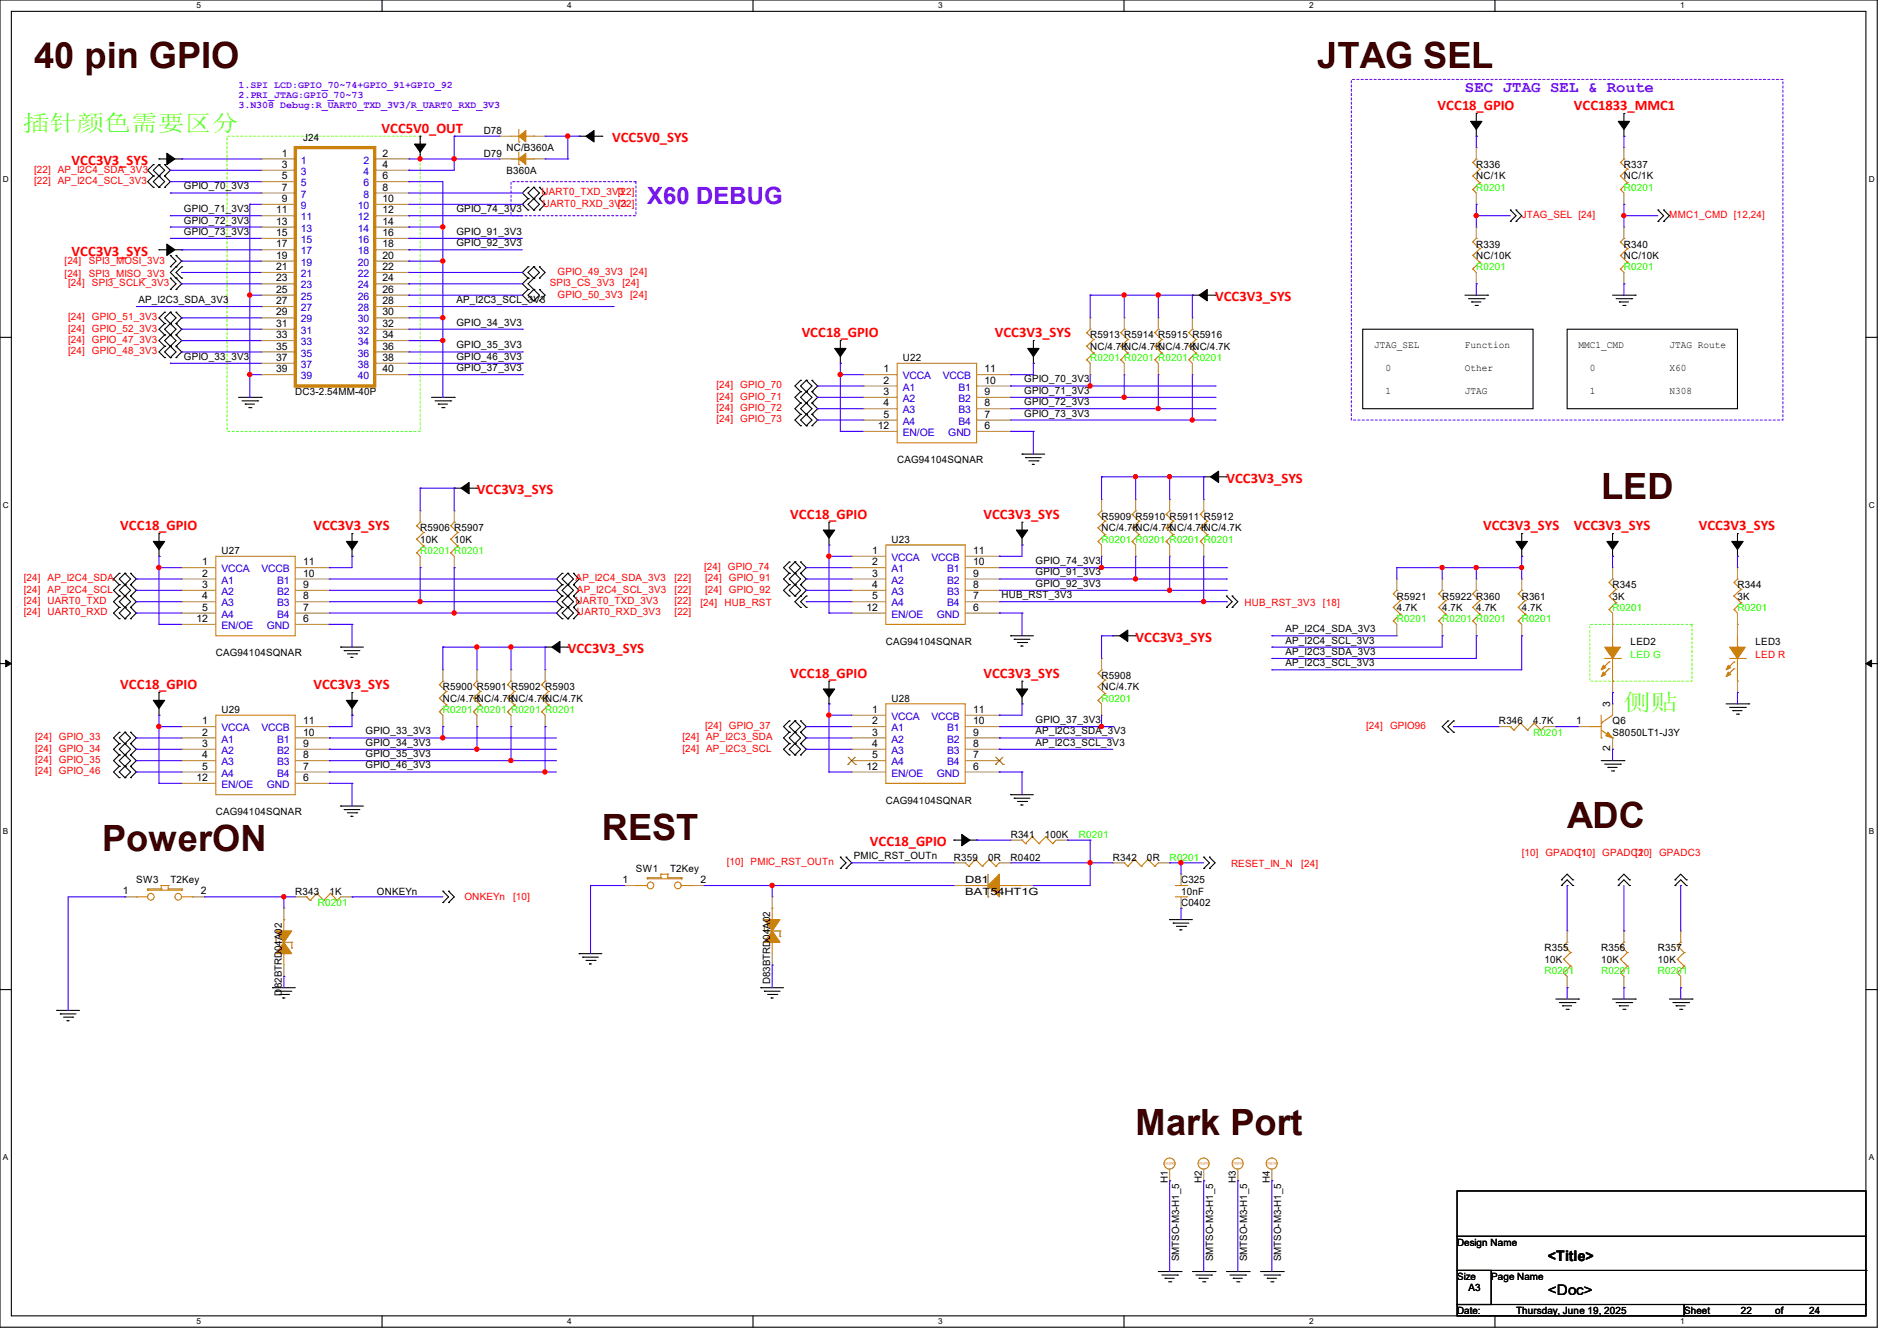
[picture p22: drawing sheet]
<svg xmlns="http://www.w3.org/2000/svg" width="297mm" height="210mm" viewBox="0 0 297 210" stroke-linecap="round" stroke-linejoin="round" font-family="sans-serif">
<defs><g id="words">
<g font-size="5.7" fill="#400000">
<text x="5.3" y="10.6">40 pin GPIO</text>
<text x="206.2" y="10.6">JTAG SEL</text>
<text x="250.7" y="78.2">LED</text>
<text x="94.2" y="131.5">REST</text>
<text x="245.4" y="129.8">ADC</text>
<text x="16" y="133.3">PowerON</text>
<text x="177.8" y="177.8">Mark Port</text>
</g>
<text font-size="3.7" fill="#8000ff" x="101.3" y="31.9">X60 DEBUG</text>
<g font-size="3.6" fill="#80ff00">
<text x="3.6" y="20.6">插针颜色需要区分</text>
<text x="254.2" y="111.3">侧贴</text>
</g>
<text font-size="2.5" fill="#8000ff" x="229.4" y="14.4">SEC JTAG SEL &amp; Route</text>
<g font-size="2.3" fill="#f00">
<text x="225.1" y="17.3">VCC18_GPIO</text>
<text x="246.4" y="17.3">VCC1833_MMC1</text>
<text x="59.7" y="20.8">VCC5V0_OUT</text>
<text x="95.8" y="22.3">VCC5V0_SYS</text>
<text x="11.2" y="25.8">VCC3V3_SYS</text>
<text x="11.2" y="40">VCC3V3_SYS</text>
<text x="190.2" y="47.2">VCC3V3_SYS</text>
<text x="125.5" y="52.8">VCC18_GPIO</text>
<text x="155.7" y="52.8">VCC3V3_SYS</text>
<text x="74.7" y="77.4">VCC3V3_SYS</text>
<text x="192" y="75.6">VCC3V3_SYS</text>
<text x="18.8" y="83.1">VCC18_GPIO</text>
<text x="49.1" y="83.1">VCC3V3_SYS</text>
<text x="123.7" y="81.3">VCC18_GPIO</text>
<text x="154" y="81.3">VCC3V3_SYS</text>
<text x="232.2" y="83.1">VCC3V3_SYS</text>
<text x="246.4" y="83.1">VCC3V3_SYS</text>
<text x="266" y="83.1">VCC3V3_SYS</text>
<text x="177.8" y="100.5">VCC3V3_SYS</text>
<text x="18.8" y="107.9">VCC18_GPIO</text>
<text x="49.1" y="107.9">VCC3V3_SYS</text>
<text x="88.9" y="102.3">VCC3V3_SYS</text>
<text x="123.7" y="106.2">VCC18_GPIO</text>
<text x="154" y="106.2">VCC3V3_SYS</text>
<text x="136.2" y="132.5">VCC18_GPIO</text>
</g>
<g font-size="2.3">
<text x="242.4" y="197.5">&lt;Title&gt;</text>
<text x="242.4" y="202.8">&lt;Doc&gt;</text>
</g>
<g font-size="1.6" fill="#8000ff">
<text x="37.3" y="13.7">1.SPI LCD:GPIO_70~74+GPIO_91+GPIO_92</text>
<text x="37.3" y="15.3">2.PRI_JTAG:GPIO_70~73</text>
<text x="37.3" y="16.8">3.N308 Debug:R_UART0_TXD_3V3/R_UART0_RXD_3V3</text>
</g>
<g font-size="1.6">
<text x="47.5" y="22.1">J24</text>
<text x="75.7" y="21">D78</text>
<text x="79.3" y="23.7">NC/B360A</text>
<text x="28.8" y="29.7">GPIO_70_3V3</text>
<text x="44.1" y="24.5">1</text>
<text x="44.1" y="26.3">3</text>
<text x="44.1" y="28.1">5</text>
<text x="44.1" y="29.8">7</text>
<text x="59.9" y="24.5">2</text>
<text x="59.9" y="26.3">4</text>
<text x="59.9" y="28.1">6</text>
<text x="59.9" y="29.8">8</text>
<text x="75.7" y="24.6">D79</text>
<text x="79.3" y="27.2">B360A</text>
<text x="231.1" y="26.3">R336</text>
<text x="231.1" y="28.1">NC/1K</text>
<text x="254.3" y="26.3">R337</text>
<text x="254.3" y="28.1">NC/1K</text>
<text x="28.8" y="33.2">GPIO_71_3V3</text>
<text x="28.8" y="35">GPIO_72_3V3</text>
<text x="43.2" y="33.4">11</text>
<text x="43.2" y="35.2">13</text>
<text x="44.1" y="31.6">9</text>
<text x="59.9" y="31.6">10</text>
<text x="59.9" y="33.4">12</text>
<text x="59.9" y="35.2">14</text>
<text x="71.5" y="33.2">GPIO_74_3V3</text>
<text x="28.8" y="36.8">GPIO_73_3V3</text>
<text x="43.2" y="37">15</text>
<text x="43.2" y="38.7">17</text>
<text x="43.2" y="40.5">19</text>
<text x="59.9" y="37">16</text>
<text x="59.9" y="38.7">18</text>
<text x="59.9" y="40.5">20</text>
<text x="71.5" y="36.8">GPIO_91_3V3</text>
<text x="71.5" y="38.6">GPIO_92_3V3</text>
<text x="231.1" y="38.8">R339</text>
<text x="231.1" y="40.6">NC/10K</text>
<text x="254.3" y="38.8">R340</text>
<text x="254.3" y="40.6">NC/10K</text>
<text x="21.7" y="47.5">AP_I2C3_SDA_3V3</text>
<text x="43.2" y="42.3">21</text>
<text x="43.2" y="44.1">23</text>
<text x="43.2" y="45.8">25</text>
<text x="43.2" y="47.6">27</text>
<text x="59.9" y="42.3">22</text>
<text x="59.9" y="44.1">24</text>
<text x="59.9" y="45.8">26</text>
<text x="59.9" y="47.6">28</text>
<text x="71.5" y="47.5">AP_I2C3_SCL_3V3</text>
<text x="43.2" y="49.4">29</text>
<text x="43.2" y="51.2">31</text>
<text x="43.2" y="53">33</text>
<text x="59.9" y="49.4">30</text>
<text x="59.9" y="51.2">32</text>
<text x="59.9" y="53">34</text>
<text x="71.5" y="51">GPIO_34_3V3</text>
<text x="170.7" y="53">R5913 R5914 R5915 R5916</text>
<text x="28.8" y="56.3">GPIO_33_3V3</text>
<text x="43.2" y="54.7">35</text>
<text x="43.2" y="56.5">37</text>
<text x="43.2" y="58.3">39</text>
<text x="59.9" y="54.7">36</text>
<text x="59.9" y="56.5">38</text>
<text x="59.9" y="58.3">40</text>
<text x="71.5" y="54.6">GPIO_35_3V3</text>
<text x="71.5" y="56.3">GPIO_46_3V3</text>
<text x="71.5" y="58.1">GPIO_37_3V3</text>
<text x="138.3" y="58.3">1</text>
<text x="141.4" y="56.6">U22</text>
<text x="154.1" y="58.3">11</text>
<text x="160.4" y="59.9">GPIO_70_3V3</text>
<text x="170.7" y="54.8">NC/4.7KNC/4.7KNC/4.7KNC/4.7K</text>
<text x="215.1" y="54.6">JTAG_SEL</text>
<text x="216.9" y="58.1">0</text>
<text x="229.4" y="58.1">Other</text>
<text x="229.4" y="54.6">Function</text>
<text x="247.1" y="54.6">MMC1_CMD</text>
<text x="248.9" y="58.1">0</text>
<text x="261.4" y="58.1">X60</text>
<text x="261.4" y="54.6">JTAG Route</text>
<text x="46.2" y="61.9">DC3-2.54MM-40P</text>
<text x="138.3" y="60.1">2</text>
<text x="138.3" y="61.8">3</text>
<text x="138.3" y="63.6">4</text>
<text x="138.3" y="65.4">5</text>
<text x="154.1" y="60.1">10</text>
<text x="154.1" y="61.8">9</text>
<text x="154.1" y="63.6">8</text>
<text x="154.1" y="65.4">7</text>
<text x="160.4" y="61.7">GPIO_71_3V3</text>
<text x="160.4" y="63.5">GPIO_72_3V3</text>
<text x="160.4" y="65.2">GPIO_73_3V3</text>
<text x="216.9" y="61.7">1</text>
<text x="229.4" y="61.7">JTAG</text>
<text x="248.9" y="61.7">1</text>
<text x="261.4" y="61.7">N308</text>
<text x="137.5" y="67.2">12</text>
<text x="154.1" y="67.2">6</text>
<text x="140.5" y="72.6">CAG94104SQNAR</text>
<text x="65.8" y="83.2">R5906 R5907</text>
<text x="172.5" y="81.4">R5909 R5910 R5911 R5912</text>
<text x="172.5" y="83.2">NC/4.7KNC/4.7KNC/4.7KNC/4.7K</text>
<text x="31.7" y="88.5">1</text>
<text x="34.7" y="86.8">U27</text>
<text x="47.5" y="88.5">11</text>
<text x="65.8" y="85">10K</text>
<text x="71.1" y="85">10K</text>
<text x="136.6" y="88.5">2</text>
<text x="136.6" y="86.7">1</text>
<text x="139.6" y="85">U23</text>
<text x="152.4" y="88.5">10</text>
<text x="152.4" y="86.7">11</text>
<text x="162.1" y="88.3">GPIO_74_3V3</text>
<text x="31.7" y="90.3">2</text>
<text x="31.7" y="92.1">3</text>
<text x="31.7" y="93.9">4</text>
<text x="31.7" y="95.6">5</text>
<text x="47.5" y="90.3">10</text>
<text x="47.5" y="92.1">9</text>
<text x="47.5" y="93.9">8</text>
<text x="47.5" y="95.6">7</text>
<text x="135.7" y="95.6">12</text>
<text x="136.6" y="90.3">3</text>
<text x="136.6" y="92.1">4</text>
<text x="136.6" y="93.9">5</text>
<text x="152.4" y="90.3">9</text>
<text x="152.4" y="92.1">8</text>
<text x="152.4" y="93.9">7</text>
<text x="152.4" y="95.6">6</text>
<text x="156.8" y="93.7">HUB_RST_3V3</text>
<text x="162.1" y="90.1">GPIO_91_3V3</text>
<text x="162.1" y="91.9">GPIO_92_3V3</text>
<text x="218.7" y="93.9">R5921</text>
<text x="218.7" y="95.7">4.7K</text>
<text x="225.8" y="93.9">R5922 R360</text>
<text x="225.8" y="95.7">4.7K</text>
<text x="231.1" y="95.7">4.7K</text>
<text x="238.3" y="93.9">R361</text>
<text x="238.3" y="95.7">4.7K</text>
<text x="252.5" y="92.1">R345</text>
<text x="252.5" y="93.9">3K</text>
<text x="272" y="92.1">R344</text>
<text x="272" y="93.9">3K</text>
<text x="30.8" y="97.4">12</text>
<text x="47.5" y="97.4">6</text>
<text x="138.7" y="101">CAG94104SQNAR</text>
<text x="201.3" y="99">AP_I2C4_SDA_3V3</text>
<text x="201.3" y="100.8">AP_I2C4_SCL_3V3</text>
<text x="255.3" y="101">LED2</text>
<text x="274.9" y="101">LED3</text>
<text x="33.8" y="102.8">CAG94104SQNAR</text>
<text x="172.5" y="106.3">R5908</text>
<text x="201.3" y="102.6">AP_I2C3_SDA_3V3</text>
<text x="201.3" y="104.3">AP_I2C3_SCL_3V3</text>
<text x="31.7" y="113.4">1</text>
<text x="34.7" y="111.7">U29</text>
<text x="47.5" y="113.4">11</text>
<text x="69.3" y="108.1">R5900 R5901 R5902 R5903</text>
<text x="69.3" y="109.9">NC/4.7KNC/4.7KNC/4.7KNC/4.7K</text>
<text x="136.6" y="113.4">2</text>
<text x="136.6" y="111.6">1</text>
<text x="139.6" y="109.9">U28</text>
<text x="152.4" y="113.4">10</text>
<text x="152.4" y="111.6">11</text>
<text x="162.1" y="113.2">GPIO_37_3V3</text>
<text x="172.5" y="108.1">NC/4.7K</text>
<text x="234.7" y="113.5">R346</text>
<text x="240" y="113.5">4.7K</text>
<text x="246.8" y="113.4">1</text>
<text x="252.1" y="110.8" transform="rotate(-90 252.1 110.8)">3</text>
<text x="252.5" y="113.5">Q6</text>
<text x="31.7" y="115.2">2</text>
<text x="31.7" y="117">3</text>
<text x="31.7" y="118.7">4</text>
<text x="47.5" y="115.2">10</text>
<text x="47.5" y="117">9</text>
<text x="47.5" y="118.7">8</text>
<text x="57.2" y="115">GPIO_33_3V3</text>
<text x="57.2" y="116.8">GPIO_34_3V3</text>
<text x="57.2" y="118.6">GPIO_35_3V3</text>
<text x="136.6" y="115.2">3</text>
<text x="136.6" y="117">4</text>
<text x="136.6" y="118.7">5</text>
<text x="152.4" y="115.2">9</text>
<text x="152.4" y="117">8</text>
<text x="152.4" y="118.7">7</text>
<text x="162.1" y="115">AP_I2C3_SDA_3V3</text>
<text x="162.1" y="116.8">AP_I2C3_SCL_3V3</text>
<text x="252.1" y="117.7" transform="rotate(-90 252.1 117.7)">2</text>
<text x="252.5" y="115.2">S8050LT1-J3Y</text>
<text x="30.8" y="122.3">12</text>
<text x="31.7" y="120.5">5</text>
<text x="47.5" y="120.5">7</text>
<text x="47.5" y="122.3">6</text>
<text x="57.2" y="120.4">GPIO_46_3V3</text>
<text x="135.7" y="120.5">12</text>
<text x="138.7" y="125.9">CAG94104SQNAR</text>
<text x="152.4" y="120.5">6</text>
<text x="33.8" y="127.7">CAG94104SQNAR</text>
<text x="158.2" y="131.2">R341</text>
<text x="163.6" y="131.2">100K</text>
<text x="99.6" y="136.6">SW1</text>
<text x="104.9" y="136.6">T2Key</text>
<text x="133.7" y="134.6">PMIC_RST_OUTn</text>
<text x="149.4" y="134.8">R359</text>
<text x="154.7" y="134.8">0R</text>
<text x="158.2" y="134.8">R0402</text>
<text x="174.2" y="134.8">R342</text>
<text x="179.6" y="134.8">0R</text>
<text x="19.2" y="140.1">1</text>
<text x="21.3" y="138.3">SW3</text>
<text x="26.7" y="138.3">T2Key</text>
<text x="31.5" y="140.1">2</text>
<text x="46.2" y="140.1">R343</text>
<text x="51.6" y="140.1">1K</text>
<text x="59" y="140.1">ONKEYn</text>
<text x="97.4" y="138.3">1</text>
<text x="109.7" y="138.3">2</text>
<text x="151.1" y="138.3">D81</text>
<text x="151.1" y="140.1">BAT54HT1G</text>
<text x="184.9" y="138.3">C325</text>
<text x="184.9" y="140.1">10nF</text>
<text x="184.9" y="141.9">C0402</text>
<text x="241.8" y="149">R355</text>
<text x="250.7" y="149">R356</text>
<text x="259.6" y="149">R357</text>
<text x="44.2" y="155.9" transform="rotate(-90 44.2 155.9)">D82BTRD04A02</text>
<text x="120.6" y="154.1" transform="rotate(-90 120.6 154.1)">D83BTRD04A02</text>
<text x="241.8" y="150.8">10K</text>
<text x="250.7" y="150.8">10K</text>
<text x="259.6" y="150.8">10K</text>
<text x="182.8" y="185.2" transform="rotate(-90 182.8 185.2)">H1</text>
<text x="188.2" y="185.2" transform="rotate(-90 188.2 185.2)">H2</text>
<text x="193.5" y="185.2" transform="rotate(-90 193.5 185.2)">H3</text>
<text x="198.8" y="185.2" transform="rotate(-90 198.8 185.2)">H4</text>
<text x="184.6" y="197.5" transform="rotate(-90 184.6 197.5)">SMTSO-M3-H1_5</text>
<text x="189.9" y="197.5" transform="rotate(-90 189.9 197.5)">SMTSO-M3-H1_5</text>
<text x="195.3" y="197.5" transform="rotate(-90 195.3 197.5)">SMTSO-M3-H1_5</text>
<text x="200.6" y="197.5" transform="rotate(-90 200.6 197.5)">SMTSO-M3-H1_5</text>
<text x="228.1" y="195.1">Design Name</text>
<text x="228.1" y="200.4">Size</text>
<text x="229.9" y="202.2">A3</text>
<text x="233.5" y="200.4">Page Name</text>
<text x="228.1" y="205.7">Date:</text>
<text x="237.4" y="205.7">Thursday, June 19, 2025</text>
<text x="263.7" y="205.7">Sheet</text>
<text x="272.6" y="205.7">22</text>
<text x="277.9" y="205.7">of</text>
<text x="283.2" y="205.7">24</text>
</g>
<g font-size="1.6" fill="#f00">
<text x="5.3" y="27.1">[22]</text>
<text x="5.3" y="28.8">[22]</text>
<text x="9.1" y="27.1">AP_I2C4_SDA_3V3</text>
<text x="9.1" y="28.8">AP_I2C4_SCL_3V3</text>
<text x="84.8" y="30.6">UART0_TXD_3V3</text>
<text x="85" y="32.4">UART0_RXD_3V3</text>
<text x="96.7" y="30.6">[22]</text>
<text x="96.7" y="32.4">[22]</text>
<text x="238.3" y="34.2">JTAG_SEL [24]</text>
<text x="261.4" y="34.2">MMC1_CMD [12,24]</text>
<text x="10.1" y="41.3">[24]</text>
<text x="13.9" y="41.3">SPI3_MOSI_3V3</text>
<text x="10.1" y="43.4">[24]</text>
<text x="13.9" y="43.4">SPI3_MISO_3V3</text>
<text x="14.4" y="44.8">SPI3_SCLK_3V3</text>
<text x="86.1" y="44.8">SPI3_CS_3V3</text>
<text x="87.3" y="43.1">GPIO_49_3V3</text>
<text x="87.3" y="46.6">GPIO_50_3V3</text>
<text x="97.4" y="44.8">[24]</text>
<text x="98.7" y="43.1">[24]</text>
<text x="98.7" y="46.6">[24]</text>
<text x="10.7" y="50.2">[24]</text>
<text x="10.7" y="51.9">[24]</text>
<text x="10.7" y="53.7">[24]</text>
<text x="14.4" y="50.2">GPIO_51_3V3</text>
<text x="14.4" y="51.9">GPIO_52_3V3</text>
<text x="14.4" y="53.7">GPIO_47_3V3</text>
<text x="10.7" y="55.5">[24]</text>
<text x="14.4" y="55.5">GPIO_48_3V3</text>
<text x="112.2" y="60.8">[24]</text>
<text x="112.2" y="62.6">[24]</text>
<text x="112.2" y="64.4">[24]</text>
<text x="115.9" y="60.8">GPIO_70</text>
<text x="115.9" y="62.6">GPIO_71</text>
<text x="115.9" y="64.4">GPIO_72</text>
<text x="112.2" y="66.2">[24]</text>
<text x="115.9" y="66.2">GPIO_73</text>
<text x="110.2" y="89.3">[24]</text>
<text x="114" y="89.3">GPIO_74</text>
<text x="3.7" y="92.8">[24]</text>
<text x="3.7" y="94.6">[24]</text>
<text x="3.7" y="91.1">[24]</text>
<text x="7.5" y="92.8">AP_I2C4_SCL</text>
<text x="7.5" y="94.6">UART0_TXD</text>
<text x="7.5" y="91.1">AP_I2C4_SDA</text>
<text x="90.1" y="91.1">AP_I2C4_SDA_3V3</text>
<text x="90.1" y="94.6">UART0_TXD_3V3</text>
<text x="90.3" y="92.8">AP_I2C4_SCL_3V3</text>
<text x="105.6" y="92.8">[22]</text>
<text x="105.6" y="91.1">[22]</text>
<text x="105.6" y="94.6">[22]</text>
<text x="109.7" y="95">[24]</text>
<text x="110.4" y="91.1">[24]</text>
<text x="110.4" y="92.8">[24]</text>
<text x="113.5" y="95">HUB_RST</text>
<text x="114.1" y="91.1">GPIO_91</text>
<text x="114.1" y="92.8">GPIO_92</text>
<text x="194.9" y="95">HUB_RST_3V3</text>
<text x="207.1" y="95">[18]</text>
<text x="3.7" y="96.4">[24]</text>
<text x="7.5" y="96.4">UART0_RXD</text>
<text x="90.3" y="96.4">UART0_RXD_3V3</text>
<text x="105.6" y="96.4">[22]</text>
<text x="274.9" y="103.1">LED R</text>
<text x="5.5" y="115.9">[24]</text>
<text x="5.5" y="117.7">[24]</text>
<text x="5.5" y="119.5">[24]</text>
<text x="9.2" y="115.9">GPIO_33</text>
<text x="9.2" y="117.7">GPIO_34</text>
<text x="9.2" y="119.5">GPIO_35</text>
<text x="106.8" y="115.9">[24]</text>
<text x="106.8" y="117.7">[24]</text>
<text x="110.4" y="114.2">[24]</text>
<text x="110.6" y="115.9">AP_I2C3_SDA</text>
<text x="110.6" y="117.7">AP_I2C3_SCL</text>
<text x="114.1" y="114.2">GPIO_37</text>
<text x="213.9" y="114.2">[24]</text>
<text x="217.6" y="114.2">GPIO96</text>
<text x="5.5" y="121.3">[24]</text>
<text x="9.2" y="121.3">GPIO_46</text>
<text x="113.8" y="135.5">[10]</text>
<text x="117.5" y="135.5">PMIC_RST_OUTn</text>
<text x="192.7" y="135.8">RESET_IN_N</text>
<text x="203.7" y="135.8">[24]</text>
<text x="238.3" y="134.1">[10]</text>
<text x="242" y="134.1">GPADC1</text>
<text x="247.1" y="134.1">[ 0]</text>
<text x="250.9" y="134.1">GPADC2</text>
<text x="256" y="134.1">[10]</text>
<text x="259.8" y="134.1">GPADC3</text>
<text x="72.7" y="141">ONKEYn</text>
<text x="80.3" y="141">[10]</text>
</g>
<g font-size="1.6" fill="#00c">
<text x="47.1" y="25.6">1</text>
<text x="47.1" y="27.4">3</text>
<text x="47.1" y="29.2">5</text>
<text x="56.9" y="25.6">2</text>
<text x="56.9" y="27.4">4</text>
<text x="56.9" y="29.2">6</text>
<text x="47.1" y="30.9">7</text>
<text x="47.1" y="32.7">9</text>
<text x="47.1" y="34.5">11</text>
<text x="56" y="32.7">10</text>
<text x="56" y="34.5">12</text>
<text x="56.9" y="30.9">8</text>
<text x="47.1" y="36.3">13</text>
<text x="47.1" y="38.1">15</text>
<text x="47.1" y="39.8">17</text>
<text x="47.1" y="41.6">19</text>
<text x="56" y="36.3">14</text>
<text x="56" y="38.1">16</text>
<text x="56" y="39.8">18</text>
<text x="56" y="41.6">20</text>
<text x="47.1" y="43.4">21</text>
<text x="47.1" y="45.2">23</text>
<text x="47.1" y="46.9">25</text>
<text x="56" y="43.4">22</text>
<text x="56" y="45.2">24</text>
<text x="56" y="46.9">26</text>
<text x="47.1" y="48.7">27</text>
<text x="47.1" y="50.5">29</text>
<text x="47.1" y="52.3">31</text>
<text x="56" y="48.7">28</text>
<text x="56" y="50.5">30</text>
<text x="56" y="52.3">32</text>
<text x="47.1" y="54.1">33</text>
<text x="47.1" y="55.8">35</text>
<text x="47.1" y="57.6">37</text>
<text x="47.1" y="59.4">39</text>
<text x="56" y="54.1">34</text>
<text x="56" y="55.8">36</text>
<text x="56" y="57.6">38</text>
<text x="56" y="59.4">40</text>
<text x="141.3" y="59.4">VCCA</text>
<text x="147.6" y="59.4">VCCB</text>
<text x="141.3" y="61.2">A1</text>
<text x="141.3" y="63">A2</text>
<text x="141.3" y="64.7">A3</text>
<text x="150.1" y="61.2">B1</text>
<text x="150.1" y="63">B2</text>
<text x="150.1" y="64.7">B3</text>
<text x="141.3" y="66.5">A4</text>
<text x="141.3" y="68.3">EN/OE</text>
<text x="148.5" y="68.3">GND</text>
<text x="150.1" y="66.5">B4</text>
<text x="34.7" y="89.6">VCCA</text>
<text x="40.9" y="89.6">VCCB</text>
<text x="139.6" y="89.6">A1</text>
<text x="139.6" y="87.8">VCCA</text>
<text x="145.8" y="87.8">VCCB</text>
<text x="148.3" y="89.6">B1</text>
<text x="34.7" y="91.4">A1</text>
<text x="34.7" y="93.2">A2</text>
<text x="34.7" y="95">A3</text>
<text x="43.4" y="91.4">B1</text>
<text x="43.4" y="93.2">B2</text>
<text x="43.4" y="95">B3</text>
<text x="139.6" y="91.4">A2</text>
<text x="139.6" y="93.2">A3</text>
<text x="139.6" y="95">A4</text>
<text x="148.3" y="91.4">B2</text>
<text x="148.3" y="93.2">B3</text>
<text x="148.3" y="95">B4</text>
<text x="34.7" y="96.7">A4</text>
<text x="34.7" y="98.5">EN/OE</text>
<text x="41.8" y="98.5">GND</text>
<text x="43.4" y="96.7">B4</text>
<text x="139.6" y="96.7">EN/OE</text>
<text x="146.7" y="96.7">GND</text>
<text x="139.6" y="112.7">VCCA</text>
<text x="145.8" y="112.7">VCCB</text>
<text x="34.7" y="116.3">A1</text>
<text x="34.7" y="118.1">A2</text>
<text x="34.7" y="119.8">A3</text>
<text x="34.7" y="114.5">VCCA</text>
<text x="40.9" y="114.5">VCCB</text>
<text x="43.4" y="116.3">B1</text>
<text x="43.4" y="118.1">B2</text>
<text x="43.4" y="119.8">B3</text>
<text x="139.6" y="114.5">A1</text>
<text x="139.6" y="116.3">A2</text>
<text x="139.6" y="118.1">A3</text>
<text x="139.6" y="119.8">A4</text>
<text x="148.3" y="114.5">B1</text>
<text x="148.3" y="116.3">B2</text>
<text x="148.3" y="118.1">B3</text>
<text x="148.3" y="119.8">B4</text>
<text x="34.7" y="121.6">A4</text>
<text x="34.7" y="123.4">EN/OE</text>
<text x="41.8" y="123.4">GND</text>
<text x="43.4" y="121.6">B4</text>
<text x="139.6" y="121.6">EN/OE</text>
<text x="146.7" y="121.6">GND</text>
</g>
<g font-size="1.6" fill="#0f0">
<text x="231.1" y="29.9">R0201</text>
<text x="254.3" y="29.9">R0201</text>
<text x="231.1" y="42.3">R0201</text>
<text x="254.3" y="42.3">R0201</text>
<text x="170.7" y="56.6">R0201 R0201 R0201 R0201</text>
<text x="65.8" y="86.8">R0201 R0201</text>
<text x="172.5" y="85">R0201 R0201 R0201 R0201</text>
<text x="252.5" y="95.7">R0201</text>
<text x="272" y="95.7">R0201</text>
<text x="218.7" y="97.4">R0201</text>
<text x="225.8" y="97.4">R0201 R0201</text>
<text x="238.3" y="97.4">R0201</text>
<text x="255.3" y="103.1">LED G</text>
<text x="69.3" y="111.7">R0201 R0201 R0201 R0201</text>
<text x="172.5" y="109.9">R0201</text>
<text x="240" y="115.2">R0201</text>
<text x="168.9" y="131.2">R0201</text>
<text x="183.1" y="134.8">R0201</text>
<text x="49.8" y="141.9">R0201</text>
<text x="241.8" y="152.6">R0201</text>
<text x="250.7" y="152.6">R0201</text>
<text x="259.6" y="152.6">R0201</text>
</g>
<g font-size="1.3">
<text x="30.8" y="1.3">5</text>
<text x="88.8" y="1.3">4</text>
<text x="146.9" y="1.3">3</text>
<text x="205" y="1.3">2</text>
<text x="263.1" y="1.3">1</text>
<text x=".5" y="28.4">D</text>
<text x="292.6" y="28.4">D</text>
<text x=".5" y="79.5">C</text>
<text x="292.6" y="79.5">C</text>
<text x=".5" y="130.6">B</text>
<text x="292.6" y="130.6">B</text>
<text x=".5" y="181.7">A</text>
<text x="292.6" y="181.7">A</text>
<text x="30.8" y="207.4">5</text>
<text x="88.8" y="207.4">4</text>
<text x="146.9" y="207.4">3</text>
<text x="205" y="207.4">2</text>
<text x="263.1" y="207.4">1</text>
</g>
<g font-size=".5" fill="#cc8006">
<text x="184" y="181.9" transform="rotate(-180 184 181.9)">SMTSO</text>
<text x="189.4" y="181.9" transform="rotate(-180 189.4 181.9)">SMTSO</text>
<text x="194.7" y="181.9" transform="rotate(-180 194.7 181.9)">SMTSO</text>
<text x="200" y="181.9" transform="rotate(-180 200 181.9)">SMTSO</text>
</g>
</g></defs>
<path d="M0 0h293.9v207.9h-293.9zM1.8 1.8h290.3v204.3h-290.3z" fill="none" stroke="#000" stroke-width=".17"/>
<g fill="#fff">
<path d="M30.8 .2h.7v1.4h-.7z"/>
<path d="M30.8 206.2h.7v1.4h-.7z"/>
</g>
<path d="M59.8 0v1.8M59.8 206.1v1.8" fill="none" stroke="#000" stroke-width=".17"/>
<g fill="#fff">
<path d="M88.8 .2h.7v1.4h-.7z"/>
<path d="M88.8 206.2h.7v1.4h-.7z"/>
</g>
<path d="M117.9 0v1.8M117.9 206.1v1.8" fill="none" stroke="#000" stroke-width=".17"/>
<g fill="#fff">
<path d="M146.9 .2h.7v1.4h-.7z"/>
<path d="M146.9 206.2h.7v1.4h-.7z"/>
</g>
<path d="M176 0v1.8M176 206.1v1.8" fill="none" stroke="#000" stroke-width=".17"/>
<g fill="#fff">
<path d="M205 .2h.7v1.4h-.7z"/>
<path d="M205 206.2h.7v1.4h-.7z"/>
</g>
<path d="M234.1 0v1.8M234.1 206.1v1.8" fill="none" stroke="#000" stroke-width=".17"/>
<g fill="#fff">
<path d="M263.1 .2h.6v1.4h-.6z"/>
<path d="M263.1 206.2h.6v1.4h-.6z"/>
<path d="M.5 27.3h.9v1.4h-.9z"/>
<path d="M292.6 27.3h.9v1.4h-.9z"/>
<path d="M.5 78.4h.9v1.4h-.9z"/>
<path d="M292.6 78.4h.9v1.4h-.9z"/>
</g>
<path d="M0 52.8h1.8M292.1 52.8h1.8" fill="none" stroke="#000" stroke-width=".17"/>
<g fill="#fff">
<path d="M.5 129.5h.8v1.4h-.8z"/>
<path d="M292.6 129.5h.8v1.4h-.8z"/>
</g>
<path d="M0 103.9h1.8M292.1 103.9h1.8" fill="none" stroke="#000" stroke-width=".17"/>
<path d="M.9 103.4l.9 .5-.9 .5zM292.1 103.9l.9-.5v1z" fill="#000" stroke="#000" stroke-width=".16"/>
<g fill="#fff">
<path d="M.5 180.5h.8v1.4h-.8z"/>
<path d="M292.6 180.5h.8v1.4h-.8z"/>
</g>
<g fill="none" stroke="#000" stroke-width=".17">
<path d="M231.1 17.8h.1M231.1 17.8v1.9M254.3 17.8h.1M254.3 17.8v1.9M24 27.6h.1M24 25.8h.1M24 29.3h.1M24 25.8l-.9 .9 .9 .9M24 27.6l-.9 .8 .9 .9M24.9 24.9h.1M24.9 39.1h.1M24.9 27.6h.1"/>
<path d="M24.9 25.8h.1M24.9 29.3h.1M24.9 24.9h1.9M24.9 39.1h1.9M24.9 25.8l-.9 .9 .9 .9M24.9 25.8l.9 .9-1.8 1.7 .9 .9M24.9 27.6l.9 .8-.9 .9M25.8 27.6h.1M25.8 25.8h.1M25.8 29.3h.1M25.8 25.8l.9 .9-.9 .9M25.8 27.6l.9 .8-.9 .9"/>
<path d="M27.2 24.9h1.2M27.2 39.1h1.2M28.4 24.9h.1M28.4 39.1h.1M65.8 24.9h.1M65.8 21.3h.1M65.8 21.3v2M65.8 23.7v1.2M82.7 31.1h.1M82.7 29.3h.1M82.7 32.9h.1M82.7 29.3l-.9 .9 .9 .9"/>
<path d="M82.7 31.1l-.9 .9 .9 .9M83.6 31.1h.1M83.6 29.3h.1M83.6 32.9h.1M83.6 29.3l-.9 .9 1.8 1.8-.9 .9M83.6 29.3l.9 .9-1.8 1.8 .9 .9M84.5 31.1h.1M84.5 29.3h.1M84.5 32.9h.1M84.5 29.3l.8 .9-.8 .9M84.5 31.1l.8 .9-.8 .9M90.7 21.3h.1"/>
<path d="M90.7 21.3h1.2M92.3 21.3h1.9M94.2 21.3h.1M231.1 21.3h.1M231.1 20.1v1.2M236.5 34.7h.1M236.5 32.9h.1M236.5 32.9l.9 .9-.9 .9M237.4 34.7h.1M237.4 32.9h.1M237.4 32.9l.9 .9-.9 .9M254.3 21.3h.1"/>
<path d="M254.3 20.1v1.2M259.6 34.7h.1M259.6 32.9h.1M259.6 32.9l.9 .9-.9 .9M260.5 34.7h.1M260.5 32.9h.1M260.5 32.9l.9 .9-.9 .9M25.8 50.7h.1M25.8 48.9h.1M25.8 52.5h.1M25.8 54.2h.1M25.8 56h.1"/>
<path d="M25.8 48.9l-.9 .9 .9 .9M25.8 52.5l-.9 .8 .9 .9M25.8 50.7l-.9 .9 .9 .9M25.8 54.2l-.9 .9 .9 .9M26.7 41.8h.1M26.7 40h.1M26.7 43.6h.1M26.7 45.3h.1M26.7 50.7h.1M26.7 48.9h.1M26.7 52.5h.1M26.7 54.2h.1"/>
<path d="M26.7 56h.1M26.7 40l.9 .9-.9 .9M26.7 43.6l.9 .8-.9 .9M26.7 48.9l-.9 .9 1.8 1.8-1.8 1.7 1.8 1.8-.9 .9M26.7 48.9l.9 .9-1.8 1.8 1.8 1.7-1.8 1.8 .9 .9M27.6 41.8h.1M27.6 43.6h.1M27.6 40h.1M27.6 45.3h.1M27.6 50.7h.1M27.6 48.9h.1M27.6 52.5h.1"/>
<path d="M27.6 54.2h.1M27.6 56h.1M27.6 40l.8 .9-1.7 1.8 1.7 1.7-.8 .9M27.6 52.5l.8 .8-.8 .9M27.6 48.9l.8 .9-.8 .9M27.6 54.2l.8 .9-.8 .9M27.6 50.7l.8 .9-.8 .9M28.4 41.8h.1M28.4 43.6h.1M28.4 41.8l-.8 .9 .8 .9M82.7 45.3h.1M82.7 43.6h.1"/>
<path d="M82.7 41.8h.1M82.7 47.1h.1M82.7 43.6l-.9 .8 .9 .9M82.7 45.3l-.9 .9 .9 .9M82.7 41.8l-.9 .9 .9 .9M83.6 43.6h.1M83.6 45.3h.1M83.6 41.8h.1M83.6 47.1h.1M83.6 41.8l.9 .9-1.8 1.7 1.8 1.8-.9 .9M83.6 41.8l-.9 .9 .9 .9M83.6 45.3l-.9 .9 .9 .9"/>
<path d="M84.5 43.6h.1M84.5 41.8h.1M84.5 47.1h.1M84.5 45.3h.1M84.5 41.8l.8 .9-.8 .9M84.5 45.3l.8 .9-.8 .9M125.3 59.6h.1M125.3 59.6l-.8 .9 .8 .8M126.2 59.6h.1M126.2 59.6l-.9 .9 1.8 1.7-1.8 1.8 1.8 1.8-.9 .9M126.2 59.6l.9 .9-1.8 1.7 1.8 1.8-1.8 1.8 .9 .9M127.1 59.6h.1"/>
<path d="M127.1 59.6l.9 .9-.9 .8M131.6 56.9h.1M131.6 53.3h.1M131.6 53.3v2M131.6 55.7v1.2M161.8 56.9h.1M161.8 53.3h.1M161.8 53.3v2M161.8 55.7v1.2M186.7 46.2h.1M186.7 46.2h1.2M188.3 46.2h1.9"/>
<path d="M190.2 46.2h.1M213.4 51.6h26.6v12.4h-26.6zM229.4 46.2h3.5M229.9 46.8h2.5M230.4 47.3h.1M230.4 47.3h1.5M231 47.8h.3M231.3 47.8h.1M232.4 46.8h.1M232.9 46.2h.1M245.4 51.6h26.6v12.4h-26.6zM252.5 46.2h3.5"/>
<path d="M253 46.8h2.5M253.5 47.3h.1M253.5 47.3h1.5M254.1 47.8h.3M254.4 47.8h.1M255.5 46.8h.1M256 46.2h.1M37.3 62.2h3.6M37.9 62.8h2.4M38.4 63.3h.1M38.4 63.3h1.4M38.9 63.8h.4"/>
<path d="M39.3 63.8h.1M40.3 62.8h.1M40.9 62.2h.1M67.6 62.2h3.5M68.1 62.8h2.5M68.6 63.3h.1M68.6 63.3h1.5M69.2 63.8h.3M69.5 63.8h.1M70.6 62.8h.1M71.1 62.2h.1M71.1 76.5h.1"/>
<path d="M71.1 76.5h1.2M72.7 76.5h2M74.7 76.5h.1M125.3 61.3h.1M125.3 63.1h.1M125.3 64.9h.1M125.3 66.7h.1M125.3 63.1l-.8 .9 .8 .9M125.3 61.3l-.8 .9 .8 .9M125.3 64.9l-.8 .9 .8 .9M126.2 61.3h.1M126.2 63.1h.1"/>
<path d="M126.2 64.9h.1M126.2 66.7h.1M127.1 61.3h.1M127.1 63.1h.1M127.1 64.9h.1M127.1 66.7h.1M127.1 64.9l.9 .9-.9 .9M127.1 61.3l.9 .9-.9 .9M127.1 63.1l.9 .9-.9 .9M160 71.1h.1M160 71.1h3.6M160.6 71.7h.1"/>
<path d="M160.6 71.7h2.4M161.1 72.2h1.4M161.6 72.7h.1M161.6 72.7h.4M162.5 72.2h.1M188.5 74.7h.1M188.5 74.7h1.2M190.1 74.7h1.9M192 74.7h.1M18.7 93.3h.1M18.7 91.6h.1M18.7 95.1h.1"/>
<path d="M18.7 96.9h.1M18.7 89.8h.1M18.7 91.6l-.9 .9 .9 .8M18.7 95.1l-.9 .9 .9 .9M18.7 93.3l-.9 .9 .9 .9M18.7 89.8l-.9 .9 .9 .9M19.6 93.3h.1M19.6 91.6h.1M19.6 95.1h.1M19.6 96.9h.1M19.6 89.8h.1M19.6 89.8l.8 .9-1.7 1.8 1.7 1.7-1.7 1.8 .9 .9"/>
<path d="M19.6 89.8l-.9 .9 1.7 1.8-1.7 1.7 1.7 1.8-.8 .9M20.4 93.3h.1M20.4 91.6h.1M20.4 95.1h.1M20.4 96.9h.1M20.4 89.8h.1M20.4 95.1l.9 .9-.9 .9M20.4 91.6l.9 .9-.9 .8M20.4 89.8l.9 .9-.9 .9M20.4 93.3l.9 .9-.9 .9M24.9 87.1h.1M24.9 83.6h.1"/>
<path d="M24.9 83.6v1.9M24.9 85.9v1.2M55.1 87.1h.1M55.1 83.6h.1M55.1 83.6v1.9M55.1 85.9v1.2M88 91.6h.1M88 89.8h.1M88 93.3h.1M88 95.1h.1M88 96.9h.1M88 93.3l-.9 .9 .9 .9"/>
<path d="M88 89.8l-.9 .9 .9 .9M88 95.1l-.9 .9 .9 .9M88 91.6l-.9 .9 .9 .8M88.9 91.6h.1M88.9 89.8h.1M88.9 93.3h.1M88.9 95.1h.1M88.9 96.9h.1M88.9 89.8l.9 .9-1.8 1.8 1.8 1.7-1.8 1.8 .9 .9M88.9 89.8l-.9 .9 1.8 1.8-1.8 1.7 1.8 1.8-.9 .9M89.8 91.6h.1M89.8 89.8h.1"/>
<path d="M89.8 93.3h.1M89.8 95.1h.1M89.8 96.9h.1M89.8 95.1l.9 .9-.9 .9M89.8 89.8l.9 .9-.9 .9M89.8 93.3l.9 .9-.9 .9M89.8 91.6l.9 .9-.9 .8M123.6 89.8h.1M123.6 88h.1M123.6 91.6h.1M123.6 93.3h.1M123.6 88l-.9 .9 .9 .9"/>
<path d="M123.6 91.6l-.9 .9 .9 .8M123.6 89.8l-.9 .9 .9 .9M124.5 89.8h.1M124.5 88h.1M124.5 91.6h.1M124.5 93.3h.1M124.5 88l-.9 .9 1.7 1.8-1.7 1.8 .9 .8M124.5 88l.8 .9-1.7 1.8 1.7 1.8-.8 .8M125.3 89.8h.1M125.3 88h.1M125.3 91.6h.1M125.3 93.3h.1"/>
<path d="M125.3 95.1h.1M125.3 91.6l.9 .9-1.7 1.7 .8 .9M125.3 88l.9 .9-.9 .9M125.3 89.8l.9 .9-.9 .9M126.2 93.3h.1M126.2 95.1h.1M126.2 93.3l-.9 .9 .9 .9M129.8 85.3h.1M129.8 81.8h.1M129.8 81.8v1.9M129.8 84.1v1.2M158.2 99.6h.1"/>
<path d="M158.2 99.6h3.6M160 85.3h.1M160 81.8h.1M160 81.8v1.9M160 84.1v1.2M174.2 99.6h.1M174.2 99.6h1.3M175.9 99.6h1.9M177.8 99.6h.1M192 93.3h.1M192 95.1h.1M192 93.3l.9 .9-.9 .9"/>
<path d="M192.9 93.3h.1M192.9 95.1h.1M192.9 93.3l.9 .9-.9 .9M238.3 87.1h.1M238.3 83.6h.1M238.3 83.6v1.9M238.3 85.9v1.2M252.5 87.1h.1M252.5 83.6h.1M252.5 83.6v1.9M252.5 85.9v1.2M272 87.1h.1"/>
<path d="M272 83.6h.1M272 83.6v1.9M272 85.9v1.2M18.7 116.5h.1M18.7 114.7h.1M18.7 118.2h.1M18.7 114.7l-.9 .9 .9 .9M18.7 118.2l-.9 .9 .9 .9M18.7 116.5l-.9 .8 .9 .9M19.6 116.5h.1M19.6 114.7h.1M19.6 118.2h.1"/>
<path d="M19.6 114.7l-.9 .9 1.7 1.7-1.7 1.8 1.7 1.8-.8 .9M19.6 114.7l.8 .9-1.7 1.7 1.7 1.8-1.7 1.8 .9 .9M20.4 116.5h.1M20.4 114.7h.1M20.4 118.2h.1M20.4 118.2l.9 .9-.9 .9M20.4 114.7l.9 .9-.9 .9M20.4 116.5l.9 .8-.9 .9M24.9 112h.1M24.9 108.5h.1M24.9 108.5v1.9M24.9 110.8v1.2"/>
<path d="M53.3 101.3h.1M53.3 101.3h3.6M53.9 101.9h.1M53.9 101.9h2.4M54.4 102.4h1.4M54.9 103h.1M54.9 103h.4M55.1 112h.1M55.1 108.5h.1M55.1 108.5v1.9M55.1 110.8v1.2M55.8 102.4h.1"/>
<path d="M85.3 101.3h.1M85.3 101.3h1.3M87 101.3h1.9M88.9 101.3h.1M123.6 114.7h.1M123.6 112.9h.1M123.6 116.5h.1M123.6 118.2h.1M123.6 112.9l-.9 .9 .9 .9M123.6 116.5l-.9 .8 .9 .9M123.6 114.7l-.9 .9 .9 .9M124.5 114.7h.1"/>
<path d="M124.5 112.9h.1M124.5 116.5h.1M124.5 118.2h.1M124.5 112.9l-.9 .9 1.7 1.8-1.7 1.7 .9 .9M124.5 112.9l.8 .9-1.7 1.8 1.7 1.7-.8 .9M125.3 114.7h.1M125.3 112.9h.1M125.3 116.5h.1M125.3 118.2h.1M125.3 112.9l.9 .9-.9 .9M125.3 114.7l.9 .9-.9 .9M125.3 116.5l.9 .8-.9 .9"/>
<path d="M129.8 110.2h.1M129.8 106.7h.1M129.8 106.7v1.9M129.8 109v1.2M158.8 100.1h.1M158.8 100.1h2.4M159.3 100.6h1.4M159.9 101.2h.1M159.9 101.2h.3M160 110.2h.1M160 106.7h.1M160 106.7v1.9"/>
<path d="M160 109v1.2M160.7 100.6h.1M226.7 114.7h.1M226.7 112.9h.1M226.7 112.9l-.9 .9 .9 .9M227.6 114.7h.1M227.6 112.9h.1M227.6 112.9l-.9 .9 .9 .9M250.7 119.1h3.6M251.2 119.7h2.5M253.7 119.7h.1M254.3 119.1h.1"/>
<path d="M270.3 110.2h3.5M270.8 110.8h2.5M271.3 111.3h.1M271.3 111.3h1.5M271.9 111.8h.3M272.2 111.8h.1M273.3 110.8h.1M273.8 110.2h.1M18.7 120h.1M18.7 121.8h.1M18.7 120l-.9 .9 .9 .9M19.6 120h.1"/>
<path d="M19.6 121.8h.1M20.4 120h.1M20.4 121.8h.1M20.4 120l.9 .9-.9 .9M53.3 126.2h.1M53.3 126.2h3.6M53.9 126.8h.1M53.9 126.8h2.4M54.4 127.3h1.4M54.9 127.8h.1M54.9 127.8h.4M55.8 127.3h.1"/>
<path d="M69.3 139.6h.1M69.3 139.6l.9 .9-.9 .9M70.2 139.6h.1M70.2 139.6l.9 .9-.9 .9M131.6 134.2h.1M131.6 136h.1M131.6 134.2l.9 .9-.9 .9M132.5 136h.1M132.5 134.2h.1M132.5 134.2l.8 .9-.8 .9M149.4 131.6h.1M149.4 131.6h1.9"/>
<path d="M151.7 131.6h1.2M152.9 131.6h.1M158.2 124.5h.1M158.2 124.5h3.6M158.8 125h.1M158.8 125h2.4M159.3 125.5h1.4M159.9 126.1h.1M159.9 126.1h.3M160.7 125.5h.1M188.5 134.2h.1M188.5 136h.1"/>
<path d="M188.5 134.2l.9 .9-.9 .9M189.4 134.2h.1M189.4 136h.1M189.4 134.2l.8 .9-.8 .9M244.5 137.8h.1M244.5 138.7h.1M244.5 137.8l.9-.9 .9 .9M244.5 138.7l.9-.9 .9 .9M246.3 137.8h.1M246.3 138.7h.1M251.8 120.2h.1M251.8 120.2h1.4"/>
<path d="M252.3 120.7h.3M252.6 120.7h.1M253.4 137.8h.1M253.4 138.7h.1M253.4 137.8l.9-.9 .8 .9M253.4 138.7l.9-.9 .8 .9M255.1 137.8h.1M255.1 138.7h.1M262.3 137.8h.1M262.3 138.7h.1M262.3 137.8l.8-.9 .9 .9M262.3 138.7l.8-.9 .9 .9"/>
<path d="M264 137.8h.1M264 138.7h.1M0 155h1.8M8.9 158.2h.1M8.9 158.2h3.5M9.4 158.8h.1M9.4 158.8h2.5M9.9 159.3h1.5M10.5 159.9h.1M10.5 159.9h.3M11.4 159.3h.1M42.7 154.7h.1"/>
<path d="M42.7 154.7h3.5M43.2 155.2h.1M43.2 155.2h2.5M43.7 155.7h1.5M44.3 156.3h.1M44.3 156.3h.3M45.2 155.7h.1M69.3 141.4h.1M70.2 141.4h.1M90.7 149.4h.1M90.7 149.4h3.5M91.2 149.9h.1"/>
<path d="M91.2 149.9h2.5M91.7 150.4h1.5M92.3 151h.1M92.3 151h.3M93.2 150.4h.1M119.1 154.7h.1M119.1 154.7h3.6M119.7 155.2h.1M119.7 155.2h2.4M120.2 155.7h1.4M120.7 156.3h.1M120.7 156.3h.4"/>
<path d="M121.6 155.7h.1M183.1 144h.1M183.1 144h3.6M183.7 144.6h.1M183.7 144.6h2.4M184.2 145.1h1.4M184.7 145.6h.1M184.7 145.6h.4M185.6 145.1h.1M243.6 156.5h3.5M244.1 157h2.5M244.6 157.5h.1"/>
<path d="M244.6 157.5h1.5M245.2 158.1h.3M245.5 158.1h.1M246.6 157h.1M247.1 156.5h.1M252.5 156.5h3.5M253 157h2.5M253.5 157.5h.1M253.5 157.5h1.5M254.1 158.1h.3M254.4 158.1h.1M255.5 157h.1"/>
<path d="M256 156.5h.1M261.4 156.5h3.5M261.9 157h2.5M262.4 157.5h.1M262.4 157.5h1.5M263 158.1h.3M263.3 158.1h.1M264.4 157h.1M264.9 156.5h.1M292.1 155h1.8M181.4 199.1h3.5M181.9 199.7h2.5"/>
<path d="M184.4 199.7h.1M184.9 199.1h.1M186.7 199.1h3.5M187.2 199.7h2.5M189.7 199.7h.1M190.2 199.1h.1M192 199.1h3.6M192.6 199.7h2.4M195 199.7h.1M195.6 199.1h.1M197.4 199.1h3.5M197.9 199.7h2.5"/>
<path d="M200.4 199.7h.1M200.9 199.1h.1M228.1 186.5h64v7.1h-64zM228.1 193.6h64v5.4h-64zM228.1 199h5.4v5.3h-5.4zM292.1 199h.1M292.1 199v5.3M182.4 200.2h.1M182.4 200.2h1.5M183 200.7h.3M183.3 200.7h.1M187.7 200.2h.1"/>
<path d="M187.7 200.2h1.5M188.3 200.7h.3M188.6 200.7h.1M193.1 200.2h.1M193.1 200.2h1.4M193.6 200.7h.4M194 200.7h.1M198.4 200.2h.1M198.4 200.2h1.5M199 200.7h.3M199.3 200.7h.1M228.1 204.3h35.6v1.8h-35.6z"/>
<path d="M263.7 204.3h28.4v1.8h-28.4z"/>
</g>
<path d="M211.6 12.4h67.5v53.4h-67.5zM80 28.4h19.6v5.4h-19.6z" fill="none" stroke="#8000ff" stroke-width=".17" stroke-dasharray=".3 .3"/>
<path d="M35.6 21.3h30.2v46.3h-30.2zM248.9 97.8h16v8.9h-16z" fill="none" stroke="#80ff00" stroke-width=".17" stroke-dasharray=".3 .3"/>
<g fill="#000" stroke="#000" stroke-width=".17">
<path d="M26.1 24l1.3 .9-1.3 .9z" fill-rule="evenodd"/>
<path d="M26.1 38.2l1.3 .9-1.3 .9z" fill-rule="evenodd"/>
<path d="M64.9 22.6h1.8l-.9 1.2z" fill-rule="evenodd"/>
<path d="M91.7 21.3l1.3-.9v1.8z" fill-rule="evenodd"/>
<path d="M230.3 19h1.7l-.9 1.3z" fill-rule="evenodd"/>
<path d="M253.4 19h1.7l-.8 1.3z" fill-rule="evenodd"/>
<path d="M130.7 54.6h1.8l-.9 1.2z" fill-rule="evenodd"/>
<path d="M160.9 54.6h1.8l-.9 1.2z" fill-rule="evenodd"/>
<path d="M187.7 46.2l1.3-.9v1.8z" fill-rule="evenodd"/>
<path d="M72.2 76.5l1.2-.9v1.7z" fill-rule="evenodd"/>
<path d="M189.5 74.7l1.3-.9v1.8z" fill-rule="evenodd"/>
<path d="M24 84.8h1.8l-.9 1.3z" fill-rule="evenodd"/>
<path d="M54.2 84.8h1.8l-.9 1.3z" fill-rule="evenodd"/>
<path d="M128.9 83h1.8l-.9 1.3z" fill-rule="evenodd"/>
<path d="M159.1 83h1.8l-.9 1.3z" fill-rule="evenodd"/>
<path d="M175.3 99.6l1.3-.9v1.8z" fill-rule="evenodd"/>
<path d="M237.4 84.8h1.7l-.8 1.3z" fill-rule="evenodd"/>
<path d="M251.6 84.8h1.8l-.9 1.3z" fill-rule="evenodd"/>
<path d="M271.1 84.8h1.8l-.9 1.3z" fill-rule="evenodd"/>
<path d="M24 109.7h1.8l-.9 1.3z" fill-rule="evenodd"/>
<path d="M54.2 109.7h1.8l-.9 1.3z" fill-rule="evenodd"/>
<path d="M86.4 101.3l1.3-.8v1.7z" fill-rule="evenodd"/>
<path d="M128.9 107.9h1.8l-.9 1.3z" fill-rule="evenodd"/>
<path d="M159.1 107.9h1.8l-.9 1.3z" fill-rule="evenodd"/>
<path d="M150.6 130.7l1.2 .9-1.2 .9z" fill-rule="evenodd"/>
</g>
<g fill="none" stroke="#cc8006" stroke-width=".17">
<path d="M80 24.9h1.2M80 21.3h1.2M81.2 24.9h.1M81.2 25.8h.1M81.2 21.3h.1M81.2 22.2h.1M81.2 20.3v1.9M81.2 23.8v2M82.3 24.9h1.3M82.3 21.3h1.3M83.6 24.9h.1M83.6 21.3h.1"/>
<path d="M230.6 29.7h.1M230.6 27.6h.1M230.6 25.4h.1M230.6 37.9h.1M230.6 29.7l.5 .5M230.6 27.6l1.1 1M230.6 25.4l1.1 1.1M230.6 37.9l1.1 1M231.1 24.9h.1M231.1 37.3h.1M231.1 24.9l-.5 .5M231.1 37.3l-.5 .6"/>
<path d="M231.7 28.6h.1M231.7 26.5h.1M231.7 38.9h.1M231.7 28.6l-1.1 1.1M231.7 26.5l-1.1 1.1M231.7 38.9l-1.1 1.1M253.7 29.7h.1M253.7 27.6h.1M253.7 25.4h.1M253.7 37.9h.1M253.7 29.7l.6 .5M253.7 27.6l1.1 1"/>
<path d="M253.7 25.4l1.1 1.1M253.7 37.9l1.1 1M254.3 24.9h.1M254.3 37.3h.1M254.3 24.9l-.6 .5M254.3 37.3l-.6 .6M254.8 28.6h.1M254.8 26.5h.1M254.8 38.9h.1M254.8 28.6l-1.1 1.1M254.8 26.5l-1.1 1.1M254.8 38.9l-1.1 1.1"/>
<path d="M140.5 56.9h12.4v12.4h-12.4zM170.1 56.3h.1M170.1 54.2h.1M170.1 52.1h.1M170.1 56.3l.6 .6M170.1 54.2l1.1 1.1M170.1 52.1l1.1 1.1M170.7 51.6h.1M170.7 51.6l-.6 .5M171.2 55.3h.1M171.2 53.2h.1M171.2 55.3l-1.1 1"/>
<path d="M171.2 53.2l-1.1 1M175.5 56.3h.1M175.5 54.2h.1M175.5 52.1h.1M175.5 56.3l.5 .6M175.5 54.2l1.1 1.1M175.5 52.1l1.1 1.1M176 51.6h.1M176 51.6l-.5 .5M176.6 55.3h.1M176.6 53.2h.1M176.6 55.3l-1.1 1"/>
<path d="M176.6 53.2l-1.1 1M180.8 56.3h.1M180.8 54.2h.1M180.8 52.1h.1M180.8 56.3l.6 .6M180.8 54.2l1.1 1.1M180.8 52.1l1.1 1.1M181.4 51.6h.1M181.4 51.6l-.6 .5M181.9 55.3h.1M181.9 53.2h.1M181.9 55.3l-1.1 1"/>
<path d="M181.9 53.2l-1.1 1M186.1 56.3h.1M186.1 54.2h.1M186.1 52.1h.1M186.1 56.3l.6 .6M186.1 54.2l1.1 1.1M186.1 52.1l1.1 1.1M186.7 51.6h.1M186.7 51.6l-.6 .5M187.2 55.3h.1M187.2 53.2h.1M187.2 55.3l-1.1 1"/>
<path d="M187.2 53.2l-1.1 1M230.6 42.1h.1M230.6 40h.1M230.6 42.1l.5 .6M230.6 40l1.1 1.1M231.7 41.1h.1M231.7 41.1l-1.1 1M253.7 42.1h.1M253.7 40h.1M253.7 42.1l.6 .6M253.7 40l1.1 1.1M254.8 41.1h.1"/>
<path d="M254.8 41.1l-1.1 1M33.8 87.1h12.4v12.5h-12.4zM65.2 86.6h.1M65.2 84.5h.1M65.2 82.3h.1M65.2 86.6l.6 .5M65.2 84.5l1.1 1M65.2 82.3l1.1 1.1M65.8 81.8h.1M65.8 81.8l-.6 .5M66.3 85.5h.1M66.3 83.4h.1"/>
<path d="M66.3 85.5l-1.1 1.1M66.3 83.4l-1.1 1.1M70.6 86.6h.1M70.6 84.5h.1M70.6 82.3h.1M70.6 86.6l.5 .5M70.6 84.5l1.1 1M70.6 82.3l1.1 1.1M71.1 81.8h.1M71.1 81.8l-.5 .5M71.7 85.5h.1M71.7 83.4h.1"/>
<path d="M71.7 85.5l-1.1 1.1M71.7 83.4l-1.1 1.1M138.7 85.3h12.4v12.5h-12.4zM171.9 84.8h.1M171.9 82.7h.1M171.9 80.6h.1M171.9 84.8l.6 .5M171.9 82.7l1.1 1M171.9 80.6l1.1 1M172.5 80h.1M172.5 80l-.6 .6M173 83.7h.1"/>
<path d="M173 81.6h.1M173 83.7l-1.1 1.1M173 81.6l-1.1 1.1M177.2 84.8h.1M177.2 82.7h.1M177.2 80.6h.1M177.2 84.8l.6 .5M177.2 82.7l1.2 1M177.2 80.6l1.2 1M177.8 80h.1M177.8 80l-.6 .6M178.4 83.7h.1"/>
<path d="M178.4 81.6h.1M178.4 83.7l-1.2 1.1M178.4 81.6l-1.2 1.1M182.6 84.8h.1M182.6 82.7h.1M182.6 80.6h.1M182.6 84.8l.5 .5M182.6 82.7l1.1 1M182.6 80.6l1.1 1M183.1 80h.1M183.1 80l-.5 .6M183.7 83.7h.1"/>
<path d="M183.7 81.6h.1M183.7 83.7l-1.1 1.1M183.7 81.6l-1.1 1.1M187.9 84.8h.1M187.9 82.7h.1M187.9 80.6h.1M187.9 84.8l.6 .5M187.9 82.7l1.1 1M187.9 80.6l1.1 1M188.5 80h.1M188.5 80l-.6 .6M189 83.7h.1"/>
<path d="M189 81.6h.1M189 83.7l-1.1 1.1M189 81.6l-1.1 1.1M218.1 97.2h.1M218.1 95.1h.1M218.1 93h.1M218.1 95.1l1.1 1.1M218.1 93l1.1 1.1M218.1 97.2l.6 .6M218.7 92.5h.1M218.7 92.5l-.6 .5M219.2 96.2h.1"/>
<path d="M219.2 94.1h.1M219.2 96.2l-1.1 1M219.2 94.1l-1.1 1M225.3 97.2h.1M225.3 95.1h.1M225.3 93h.1M225.3 97.2l.5 .6M225.3 95.1l1.1 1.1M225.3 93l1.1 1.1M225.8 92.5h.1M225.8 92.5l-.5 .5M226.4 96.2h.1"/>
<path d="M226.4 94.1h.1M226.4 96.2l-1.1 1M226.4 94.1l-1.1 1M230.6 97.2h.1M230.6 95.1h.1M230.6 93h.1M230.6 97.2l.5 .6M230.6 95.1l1.1 1.1M230.6 93l1.1 1.1M231.1 92.5h.1M231.1 92.5l-.5 .5M231.7 96.2h.1"/>
<path d="M231.7 94.1h.1M231.7 96.2l-1.1 1M231.7 94.1l-1.1 1M237.7 97.2h.1M237.7 95.1h.1M237.7 93h.1M237.7 97.2l.6 .6M237.7 95.1l1.1 1.1M237.7 93l1.1 1.1M238.3 92.5h.1M238.3 92.5l-.6 .5M238.8 96.2h.1"/>
<path d="M238.8 94.1h.1M238.8 96.2l-1.1 1M238.8 94.1l-1.1 1M251.9 95.5h.1M251.9 93.3h.1M251.9 91.2h.1M251.9 95.5l.6 .5M251.9 93.3l1.1 1.1M251.9 91.2l1.1 1.1M252.5 90.7h.1M252.5 99.6v1.7M252.5 90.7l-.6 .5"/>
<path d="M253 94.4h.1M253 92.3h.1M253 94.4l-1.1 1.1M253 92.3l-1.1 1M271.5 95.5h.1M271.5 93.3h.1M271.5 91.2h.1M271.5 95.5l.5 .5M271.5 93.3l1.1 1.1M271.5 91.2l1.1 1.1M272 90.7h.1M272 90.7l-.5 .5"/>
<path d="M272 99.6v1.7M272.6 94.4h.1M272.6 92.3h.1M272.6 94.4l-1.1 1.1M272.6 92.3l-1.1 1M33.8 112h12.4v12.5h-12.4zM68.8 111.5h.1M68.8 109.3h.1M68.8 107.2h.1M68.8 111.5l.5 .5M68.8 109.3l1.1 1.1M68.8 107.2l1.1 1.1"/>
<path d="M69.3 106.7h.1M69.3 106.7l-.5 .5M69.9 110.4h.1M69.9 108.3h.1M69.9 110.4l-1.1 1.1M69.9 108.3l-1.1 1M74.1 111.5h.1M74.1 109.3h.1M74.1 107.2h.1M74.1 111.5l.6 .5M74.1 109.3l1.1 1.1M74.1 107.2l1.1 1.1"/>
<path d="M74.7 106.7h.1M74.7 106.7l-.6 .5M75.2 110.4h.1M75.2 108.3h.1M75.2 110.4l-1.1 1.1M75.2 108.3l-1.1 1M79.5 111.5h.1M79.5 109.3h.1M79.5 107.2h.1M79.5 111.5l.5 .5M79.5 109.3l1.1 1.1M79.5 107.2l1.1 1.1"/>
<path d="M80 106.7h.1M80 106.7l-.5 .5M80.6 110.4h.1M80.6 108.3h.1M80.6 110.4l-1.1 1.1M80.6 108.3l-1.1 1M84.8 111.5h.1M84.8 109.3h.1M84.8 107.2h.1M84.8 111.5l.5 .5M84.8 109.3l1.1 1.1M84.8 107.2l1.1 1.1"/>
<path d="M85.3 106.7h.1M85.3 106.7l-.5 .5M85.9 110.4h.1M85.9 108.3h.1M85.9 110.4l-1.1 1.1M85.9 108.3l-1.1 1M138.7 110.2h12.4v12.5h-12.4zM171.9 109.7h.1M171.9 107.6h.1M171.9 105.5h.1M171.9 109.7l.6 .5M171.9 107.6l1.1 1"/>
<path d="M171.9 105.5l1.1 1M172.5 104.9h.1M172.5 104.9l-.6 .6M173 108.6h.1M173 106.5h.1M173 108.6l-1.1 1.1M173 106.5l-1.1 1.1M236.5 113.8h.1M236.5 113.8l.5 .5M237 114.3h.1M238.1 113.2h.1M238.1 113.2l1 1.1"/>
<path d="M238.1 113.2l-1.1 1.1M239.1 114.3h.1M240.2 113.2h.1M240.2 113.2l1.1 1.1M240.2 113.2l-1.1 1.1M241.3 114.3h.1M241.8 113.8l-.5 .5M248.9 113.8h.1M248.9 113.8h1.8M250.7 113.2h.1M250.7 115.6h.1M250.7 114.3l1.8 1.3"/>
<path d="M250.7 112v3.6M251.2 103.1h2.5M251.9 103.7h.1M251.9 104.7h.1M251.9 103.7l-1 1M251.9 104.7l-1 1.1M252.5 101.3h.1M252.5 106.7h.1M252.5 115.6h.1M252.5 103.1v3.6M252.5 112l-1.8 1.2M253.7 103.1h.1"/>
<path d="M270.8 103.1h2.5M271.5 103.7h.1M271.5 104.7h.1M271.5 103.7l-1.1 1M271.5 104.7l-1.1 1.1M272 101.3h.1M272 106.7h.1M272 103.1v3.6M273.3 103.1h.1M23.1 139.2h.1M23.1 139.4h.1M23.1 139.4h5.3"/>
<path d="M23.1 139.2h2.1M23.1 139.2v.2M25.2 138.7h.1M25.2 139.2h.1M25.2 138.7h1.1M25.2 138.7v.5M26.3 139.2h.1M26.3 138.7h.1M26.3 139.2h2.1M26.3 138.7v.5M28.4 139.4h.1M28.4 139.2h.1"/>
<path d="M28.4 139.2v.2M49.6 139.9h.1M49.6 139.9l1.1 1.1M49.6 139.9l-1 1.1M51.7 139.9h.1M51.7 139.9l1.1 1.1M51.7 139.9l-1 1.1M99.6 138.7h.1M99.6 138.7h1.7M101.3 137.5h.1M101.3 137.6h.1M101.3 137.6h5.4"/>
<path d="M101.3 137.5h2.2M101.3 137.5v.1M103.5 136.9h.1M103.5 137.5h.1M103.5 136.9h1.1M103.5 136.9v.6M104.6 137.5h.1M104.6 136.9h.1M104.6 137.5h2.1M104.6 136.9v.6M106.7 137.6h.1M106.7 137.5h.1"/>
<path d="M106.7 138.7h1.8M106.7 137.5v.1M108.5 138.7h.1M151.1 138.7h.1M151.1 135.1h.1M151.1 138.7h3.6M151.1 135.1l.6 .6M151.7 135.7h.1M152.7 134.6h.1M152.7 134.6l1.1 1.1M152.7 134.6l-1 1.1M153.8 135.7h.1"/>
<path d="M154.7 136.9v3.6M154.9 134.6h.1M154.9 134.6l1 1.1M154.9 134.6l-1.1 1.1M155.9 135.7h.1M156.5 138.7h.1M156.5 138.7h3.5M156.5 135.1l-.6 .6M160 131.6h.1M160 131.6l.6 .5M160.6 132.1h.1M161.6 131h.1"/>
<path d="M161.6 131l1.1 1.1M161.6 131l-1 1.1M162.7 132.1h.1M163.7 131h.1M163.7 131l1.1 1.1M163.7 131l-1 1.1M164.8 132.1h.1M165.4 131.6l-.6 .5M176 135.1h.1M176 135.1l.6 .6M176.6 135.7h.1M177.6 134.6h.1"/>
<path d="M177.6 134.6l1.1 1.1M177.6 134.6l-1 1.1M178.7 135.7h.1M179.7 134.6h.1M179.7 134.6l1.1 1.1M179.7 134.6l-1 1.1M180.8 135.7h.1M181.4 135.1l-.6 .6M184 138.7h1.8M185.8 138.7h.1M21.3 140.5h.1M21.3 140.5h1.8"/>
<path d="M28.4 140.5h1.8M30.2 140.5h.1M43.2 147.6h.1M43.2 146.7v.9M43.2 147.6h2.5M44.4 149.4h.1M44.4 144h.1M44.4 144v1.8M44.4 149.4v1.7M45.7 147.6h.1M45.7 148.5h.1M45.7 147.6v.9"/>
<path d="M48 140.5h.1M48 140.5l.6 .5M48.6 141h.1M50.7 141h.1M52.8 141h.1M53.3 140.5l-.5 .5M119.7 145.8h.1M119.7 144.9v.9M119.7 145.8h2.4M120.9 147.6h.1M120.9 142.2h.1M120.9 142.2v1.8"/>
<path d="M120.9 147.6v1.8M122.1 145.8h.1M122.1 146.7h.1M122.1 145.8v.9M154.7 140.5h.1M184 140.5h1.8M185.8 140.5h.1M244.8 152.4h.1M244.8 150.2h.1M244.8 148.1h.1M244.8 152.4l.6 .5M244.8 150.2l1.1 1.1"/>
<path d="M244.8 148.1l1.1 1.1M245.4 147.6h.1M245.4 147.6l-.6 .5M245.9 151.3h.1M245.9 149.2h.1M245.9 151.3l-1.1 1.1M245.9 149.2l-1.1 1M253.7 152.4h.1M253.7 150.2h.1M253.7 148.1h.1M253.7 152.4l.6 .5M253.7 150.2l1.1 1.1"/>
<path d="M253.7 148.1l1.1 1.1M254.3 147.6h.1M254.3 147.6l-.6 .5M254.8 151.3h.1M254.8 149.2h.1M254.8 151.3l-1.1 1.1M254.8 149.2l-1.1 1M262.6 152.4h.1M262.6 150.2h.1M262.6 148.1h.1M262.6 152.4l.5 .5M262.6 150.2l1.1 1.1"/>
<path d="M262.6 148.1l1.1 1.1M263.1 147.6h.1M263.1 147.6l-.5 .5M263.7 151.3h.1M263.7 149.2h.1M263.7 151.3l-1.1 1.1M263.7 149.2l-1.1 1"/>
<circle cx="101.8" cy="138.7" r=".52"/>
<circle cx="106.1" cy="138.7" r=".52"/>
<circle cx="23.6" cy="140.4" r=".52"/>
<circle cx="27.9" cy="140.4" r=".52"/>
<circle cx="183.1" cy="182.2" r=".87"/>
<circle cx="188.4" cy="182.2" r=".87"/>
<circle cx="193.8" cy="182.2" r=".87"/>
<circle cx="199.1" cy="182.2" r=".87"/>
</g>
<g fill="#cc8006" stroke="#cc8006" stroke-width=".17">
<path d="M156.5 136.9v3.6l-1.8-1.8z"/>
<path d="M81.2 24.9l1.1-.9v1.8z"/>
<path d="M81.2 21.3l1.1-.9v1.8z"/>
<path d="M251.8 114.7l.7 .9-1.1-.4z"/>
<path d="M120.9 145.8l1.2 1.8h-2.4z" fill-rule="evenodd"/>
<path d="M119.7 144h2.4l-1.2 1.8z" fill-rule="evenodd"/>
<path d="M251.2 101.3h2.5l-1.2 1.8z" fill-rule="evenodd"/>
<path d="M251 105.2l.4 .4-.7 .4z" fill-rule="evenodd"/>
<path d="M251 104.2l.4 .4-.7 .3z" fill-rule="evenodd"/>
<path d="M270.8 101.3h2.5l-1.3 1.8z" fill-rule="evenodd"/>
<path d="M270.6 105.2l.4 .4-.7 .4z" fill-rule="evenodd"/>
<path d="M270.6 104.2l.4 .4-.7 .3z" fill-rule="evenodd"/>
<path d="M44.4 147.6l1.3 1.8h-2.5z" fill-rule="evenodd"/>
<path d="M43.2 145.8h2.5l-1.3 1.8z" fill-rule="evenodd"/>
</g>
<g fill="none" stroke="#a84" stroke-width=".17">
<path d="M40.9 24.9h.1M40.9 26.7h.1M40.9 28.4h.1M40.9 30.2h.1M40.9 32h.1M40.9 33.8h.1M40.9 35.6h.1M40.9 37.3h.1M40.9 39.1h.1M40.9 24.9h5.3M40.9 26.7h5.3M40.9 28.4h5.3"/>
<path d="M40.9 30.2h5.3M40.9 32h5.3M40.9 33.8h5.3M40.9 35.6h5.3M40.9 37.3h5.3M40.9 39.1h5.3M58.7 24.9h5.3M58.7 26.7h5.3M58.7 28.4h5.3M58.7 30.2h5.3M58.7 32h5.3M58.7 33.8h5.3"/>
<path d="M58.7 35.6h5.3M58.7 37.3h5.3M58.7 39.1h5.3M64 24.9h.1M64 26.7h.1M64 28.4h.1M64 30.2h.1M64 32h.1M64 33.8h.1M64 35.6h.1M64 37.3h.1M64 39.1h.1"/>
<path d="M78.2 24.9h.1M78.2 21.3h.1M78.2 24.9h1.8M78.2 21.3h1.8M83.6 24.9h1.7M83.6 21.3h1.7M85.3 24.9h.1M85.3 21.3h.1M231.1 32h.1M231.1 23.1h.1M231.1 35.6h.1M231.1 23.1v1.8"/>
<path d="M231.1 30.2v1.8M231.1 35.6v1.7M254.3 32h.1M254.3 23.1h.1M254.3 35.6h.1M254.3 23.1v1.8M254.3 30.2v1.8M254.3 35.6v1.7M40.9 40.9h.1M40.9 42.7h.1M40.9 44.4h.1M40.9 46.2h.1"/>
<path d="M40.9 48h.1M40.9 49.8h.1M40.9 51.6h.1M40.9 53.3h.1M40.9 55.1h.1M40.9 56.9h.1M40.9 58.7h.1M40.9 58.7h5.3M40.9 40.9h5.3M40.9 42.7h5.3M40.9 44.4h5.3M40.9 46.2h5.3"/>
<path d="M40.9 48h5.3M40.9 49.8h5.3M40.9 51.6h5.3M40.9 53.3h5.3M40.9 55.1h5.3M40.9 56.9h5.3M58.7 58.7h5.3M58.7 40.9h5.3M58.7 42.7h5.3M58.7 44.4h5.3M58.7 46.2h5.3M58.7 48h5.3"/>
<path d="M58.7 49.8h5.3M58.7 51.6h5.3M58.7 53.3h5.3M58.7 55.1h5.3M58.7 56.9h5.3M64 40.9h.1M64 42.7h.1M64 44.4h.1M64 46.2h.1M64 48h.1M64 49.8h.1M64 51.6h.1"/>
<path d="M64 53.3h.1M64 55.1h.1M64 56.9h.1M64 58.7h.1M135.1 58.7h.1M135.1 58.7h5.4M152.9 58.7h5.3M158.2 58.7h.1M170.7 58.7h.1M170.7 49.8h.1M170.7 49.8v1.8M170.7 56.9v1.8"/>
<path d="M176 58.7h.1M176 49.8h.1M176 49.8v1.8M176 56.9v1.8M181.4 58.7h.1M181.4 49.8h.1M181.4 49.8v1.8M181.4 56.9v1.8M186.7 58.7h.1M186.7 49.8h.1M186.7 49.8v1.8M186.7 56.9v1.8"/>
<path d="M231.1 44.4h.1M231.1 42.7v1.7M254.3 44.4h.1M254.3 42.7v1.7M135.1 60.5h.1M135.1 62.2h.1M135.1 64h.1M135.1 65.8h.1M135.1 67.6h.1M135.1 60.5h5.4M135.1 62.2h5.4M135.1 64h5.4"/>
<path d="M135.1 65.8h5.4M135.1 67.6h5.4M152.9 60.5h5.3M152.9 62.2h5.3M152.9 64h5.3M152.9 65.8h5.3M152.9 67.6h5.3M158.2 60.5h.1M158.2 62.2h.1M158.2 64h.1M158.2 65.8h.1M158.2 67.6h.1"/>
<path d="M172.5 78.2h.1M172.5 78.2v1.8M177.8 78.2h.1M177.8 78.2v1.8M183.1 78.2h.1M183.1 78.2v1.8M188.5 78.2h.1M188.5 78.2v1.8M28.4 90.7h.1M28.4 92.5h.1M28.4 94.2h.1M28.4 96h.1"/>
<path d="M28.4 97.8h.1M28.4 88.9h.1M28.4 90.7h5.4M28.4 92.5h5.4M28.4 94.2h5.4M28.4 96h5.4M28.4 97.8h5.4M28.4 88.9h5.4M46.2 90.7h5.4M46.2 92.5h5.4M46.2 94.2h5.4M46.2 96h5.4"/>
<path d="M46.2 97.8h5.4M46.2 88.9h5.4M51.6 90.7h.1M51.6 92.5h.1M51.6 94.2h.1M51.6 96h.1M51.6 97.8h.1M51.6 88.9h.1M65.8 88.9h.1M65.8 80h.1M65.8 80v1.8M65.8 87.1v1.8"/>
<path d="M71.1 88.9h.1M71.1 80h.1M71.1 80v1.8M71.1 87.1v1.8M133.3 88.9h.1M133.3 90.7h.1M133.3 92.5h.1M133.3 94.2h.1M133.3 96h.1M133.3 87.1h.1M133.3 90.7h5.4M133.3 92.5h5.4"/>
<path d="M133.3 94.2h5.4M133.3 96h5.4M133.3 88.9h5.4M133.3 87.1h5.4M151.1 90.7h5.4M151.1 92.5h5.4M151.1 94.2h5.4M151.1 96h5.4M151.1 88.9h5.4M151.1 87.1h5.4M156.5 88.9h.1M156.5 90.7h.1"/>
<path d="M156.5 92.5h.1M156.5 94.2h.1M156.5 96h.1M156.5 87.1h.1M172.5 87.1h.1M172.5 85.3v1.8M177.8 87.1h.1M177.8 85.3v1.8M183.1 87.1h.1M183.1 85.3v1.8M188.5 87.1h.1M188.5 85.3v1.8"/>
<path d="M218.7 99.6h.1M218.7 90.7h.1M218.7 90.7v1.8M218.7 97.8v1.8M225.8 99.6h.1M225.8 90.7h.1M225.8 90.7v1.8M225.8 97.8v1.8M231.1 99.6h.1M231.1 90.7h.1M231.1 90.7v1.8M231.1 97.8v1.8"/>
<path d="M238.3 99.6h.1M238.3 90.7h.1M238.3 90.7v1.8M238.3 97.8v1.8M252.5 97.8h.1M252.5 88.9h.1M252.5 88.9v1.8M252.5 96v3.6M272 97.8h.1M272 88.9h.1M272 88.9v1.8M272 96v3.6"/>
<path d="M28.4 115.6h.1M28.4 117.3h.1M28.4 119.1h.1M28.4 113.8h.1M28.4 113.8h5.4M28.4 115.6h5.4M28.4 117.3h5.4M28.4 119.1h5.4M46.2 113.8h5.4M46.2 115.6h5.4M46.2 117.3h5.4M46.2 119.1h5.4"/>
<path d="M51.6 115.6h.1M51.6 117.3h.1M51.6 119.1h.1M51.6 113.8h.1M69.3 113.8h.1M69.3 104.9h.1M69.3 104.9v1.8M69.3 112v1.8M74.7 113.8h.1M74.7 104.9h.1M74.7 104.9v1.8M74.7 112v1.8"/>
<path d="M80 113.8h.1M80 104.9h.1M80 104.9v1.8M80 112v1.8M85.3 113.8h.1M85.3 104.9h.1M85.3 104.9v1.8M85.3 112v1.8M133.3 113.8h.1M133.3 115.6h.1M133.3 117.3h.1M133.3 119.1h.1"/>
<path d="M133.3 112h.1M133.3 113.8h5.4M133.3 115.6h5.4M133.3 117.3h5.4M133.3 119.1h5.4M133.3 112h5.4M151.1 113.8h5.4M151.1 115.6h5.4M151.1 117.3h5.4M151.1 119.1h5.4M151.1 112h5.4M156.5 113.8h.1"/>
<path d="M156.5 115.6h.1M156.5 117.3h.1M156.5 119.1h.1M156.5 112h.1M172.5 112h.1M172.5 103.1h.1M172.5 103.1v1.8M172.5 110.2v1.8M234.7 113.8h.1M234.7 113.8h1.8M241.8 113.8h1.8M243.6 113.8h.1"/>
<path d="M247.1 113.8h.1M247.1 113.8h1.8M252.5 108.5h.1M252.5 110.2h.1M252.5 117.3h.1M252.5 106.7v1.8M252.5 110.2v1.8M252.5 115.6v1.7M272 108.5h.1M272 106.7v1.8M28.4 120.9h.1M28.4 122.7h.1"/>
<path d="M28.4 120.9h5.4M28.4 122.7h5.4M46.2 120.9h5.4M46.2 122.7h5.4M51.6 120.9h.1M51.6 122.7h.1M97.8 138.7h.1M97.8 138.7h1.8M108.5 138.7h1.7M110.2 138.7h.1M133.3 120.9h.1M133.3 120.9h5.4"/>
<path d="M149.4 138.7h.1M149.4 135.1h.1M149.4 138.7h1.7M149.4 135.1h1.7M151.1 120.9h5.4M156.5 120.9h.1M156.5 135.1h1.7M158.2 131.6h.1M158.2 135.1h.1M158.2 131.6h1.8M160 138.7h1.8M161.8 138.7h.1"/>
<path d="M165.4 131.6h1.7M167.1 131.6h.1M174.2 135.1h.1M174.2 135.1h1.8M181.4 135.1h1.7M183.1 135.1h.1M184.9 136.9h.1M184.9 136.9v1.8M19.6 140.5h.1M19.6 140.5h1.7M30.2 140.5h1.8M32 140.5h.1"/>
<path d="M44.4 152.9h.1M44.4 142.2h.1M44.4 142.2v1.8M44.4 151.1v1.8M46.2 140.5h.1M46.2 140.5h1.8M53.3 140.5h1.8M55.1 140.5h.1M120.9 151.1h.1M120.9 140.5h.1M120.9 140.5v1.7M120.9 149.4v1.7"/>
<path d="M184.9 142.2h.1M184.9 140.5v1.7M245.4 154.7h.1M245.4 145.8h.1M245.4 145.8v1.8M245.4 152.9v1.8M254.3 154.7h.1M254.3 145.8h.1M254.3 145.8v1.8M254.3 152.9v1.8M263.1 154.7h.1M263.1 145.8h.1"/>
<path d="M263.1 145.8v1.8M263.1 152.9v1.8M183.1 184.9h.1M183.1 183.1v1.8M188.5 184.9h.1M188.5 183.1v1.8M193.8 184.9h.1M193.8 183.1v1.8M199.1 184.9h.1M199.1 183.1v1.8"/>
</g>
<path d="M132.8 119.7h.1M132.8 118.6l1.1 1.1M133.9 118.6l-1.1 1.1M133.9 119.7h.1M155.9 119.7h.1M155.9 118.6l1.2 1.1M157 118.6l-1.1 1.1M157.1 119.7h.1" fill="none" stroke="#804000" stroke-width=".16"/>
<path d="M46.2 23.1h12.5v37.4h-12.5z" fill="none" stroke="#cc8006" stroke-width=".51"/>
<g fill="none" stroke="#4200ff" stroke-width=".17">
<path d="M26.7 30.2h.1M26.7 33.8h.1M26.7 37.3h.1M26.7 35.6h.1M26.7 26.7h.1M26.7 28.4h.1M26.7 26.7h14.2M26.7 28.4h14.2M26.7 35.6h14.2M26.7 30.2h14.2M26.7 33.8h14.2M26.7 37.3h14.2"/>
<path d="M28.4 24.9h.1M28.4 39.1h.1M28.4 24.9h12.5M28.4 39.1h12.5M39.1 32h.1M39.1 32h1.8M39.1 32v30.2M64 26.7h.1M64 28.4h.1M64 35.6h.1M64 33.8h.1M64 37.3h.1"/>
<path d="M64 39.1h.1M64 24.9h14.2M64 28.4h5.3v33.8M64 32h17.8M64 35.6h5.3M64 39.1h17.8M64 30.2h17.8M64 33.8h17.8M64 37.3h17.8M65.8 24.9h.1M69.3 35.6h.1M71.1 24.9h.1"/>
<path d="M71.1 21.3h.1M71.1 21.3v5.4h-7.1M71.1 21.3h7.1M81.8 30.2h.1M81.8 32h.1M85.3 24.9h3.6M85.3 21.3h5.4M88.9 24.9h.1M88.9 21.3h.1M88.9 21.3v3.6M90.7 21.3h.1M231.1 21.3h.1"/>
<path d="M231.1 32h.1M231.1 33.8h.1M231.1 33.8h5.4M231.1 21.3v1.8M231.1 32v3.6M254.3 21.3h.1M254.3 32h.1M254.3 33.8h.1M254.3 33.8h5.3M254.3 21.3v1.8M254.3 32v3.6M21.3 48h19.6"/>
<path d="M26.7 56.9h.1M26.7 56.9h14.2M28.4 40.9h.1M28.4 42.7h.1M28.4 44.4h.1M28.4 49.8h.1M28.4 51.6h.1M28.4 53.3h.1M28.4 55.1h.1M28.4 40.9h12.5M28.4 44.4h12.5M28.4 42.7h12.5"/>
<path d="M28.4 49.8h12.5M28.4 51.6h12.5M28.4 53.3h12.5M28.4 55.1h12.5M39.1 46.2h.1M39.1 58.7h.1M39.1 46.2h1.8M39.1 58.7h1.8M40.9 48h.1M64 40.9h.1M64 44.4h.1M64 42.7h.1"/>
<path d="M64 46.2h.1M64 40.9h5.3M64 46.2h17.8M64 44.4h17.8M64 42.7h17.8M64 49.8h5.3M64 51.6h17.8M64 53.3h5.3M64 55.1h17.8M64 58.7h17.8M64 56.9h17.8M64 48h32"/>
<path d="M69.3 49.8h.1M69.3 53.3h.1M81.8 51.6h.1M81.8 55.1h.1M81.8 56.9h.1M81.8 58.7h.1M96 48h.1M131.6 56.9h.1M131.6 58.7h.1M131.6 58.7h3.5M131.6 56.9v10.7M158.2 58.7h.1"/>
<path d="M161.8 56.9h.1M161.8 56.9v1.8h-3.6M170.7 46.2h.1M170.7 46.2h16M170.7 46.2v3.6M170.7 58.7v1.8M176 46.2h.1M176 46.2v3.6M176 58.7v3.5M181.4 46.2h.1M181.4 46.2v3.6M181.4 58.7v5.3"/>
<path d="M186.7 46.2h.1M186.7 46.2v3.6M186.7 58.7v7.1M231.1 44.4h.1M231.1 44.4v1.8M254.3 44.4h.1M254.3 44.4v1.8M39.1 62.2h.1M65.8 76.5h.1M65.8 76.5v3.5M65.8 76.5h5.3M69.3 62.2h.1"/>
<path d="M71.1 76.5h.1M71.1 76.5v3.5M128 60.5h.1M128 62.2h.1M128 64h.1M128 65.8h.1M128 60.5h7.1M128 62.2h7.1M128 64h7.1M128 65.8h7.1M131.6 67.6h.1M131.6 67.6h3.5"/>
<path d="M158.2 60.5h.1M158.2 67.6h.1M158.2 60.5h32M158.2 62.2h32M158.2 64h32M158.2 65.8h32M158.2 67.6h3.6M161.8 67.6h.1M161.8 67.6v3.5M170.7 60.5h.1M172.5 74.7h.1M172.5 74.7v3.5"/>
<path d="M172.5 74.7h16M176 62.2h.1M177.8 74.7h.1M177.8 74.7v3.5M181.4 64h.1M183.1 74.7h.1M183.1 74.7v3.5M186.7 65.8h.1M188.5 74.7h.1M188.5 74.7v3.5M190.2 62.2h.1M190.2 60.5h.1"/>
<path d="M190.2 64h.1M190.2 65.8h.1M21.3 92.5h.1M21.3 94.2h.1M21.3 96h.1M21.3 90.7h.1M21.3 90.7h7.1M21.3 92.5h7.1M21.3 96h7.1M21.3 94.2h7.1M24.9 87.1h.1M24.9 88.9h.1"/>
<path d="M24.9 97.8h.1M24.9 88.9h3.5M24.9 87.1v10.7M24.9 97.8h3.5M51.6 88.9h.1M51.6 97.8h.1M51.6 90.7h35.5M51.6 92.5h35.5M51.6 96h35.5M51.6 94.2h35.5M51.6 97.8h3.5M55.1 87.1h.1"/>
<path d="M55.1 97.8h.1M55.1 87.1v1.8h-3.5M55.1 97.8v3.5M65.8 88.9h.1M65.8 94.2h.1M65.8 88.9v5.3M71.1 88.9h.1M71.1 96h.1M71.1 88.9v7.1M87.1 90.7h.1M87.1 92.5h.1M87.1 94.2h.1"/>
<path d="M87.1 96h.1M126.2 88.9h.1M126.2 90.7h.1M126.2 92.5h.1M126.2 94.2h.1M126.2 88.9h7.1M126.2 90.7h7.1M126.2 92.5h7.1M126.2 94.2h7.1M129.8 85.3h.1M129.8 87.1h.1M129.8 96h.1"/>
<path d="M129.8 85.3v10.7M129.8 87.1h3.5M129.8 96h3.5M156.5 87.1h.1M156.5 96h.1M156.5 88.9h35.5M156.5 90.7h35.5M156.5 92.5h35.5M156.5 96h3.5M156.5 94.2h35.5M160 85.3h.1M160 96h.1"/>
<path d="M160 85.3v1.8h-3.5M160 96v3.6M172.5 88.9h.1M172.5 99.6h.1M172.5 99.6h1.7M172.5 87.1v1.8M172.5 99.6v3.5M174.2 99.6h.1M177.8 90.7h.1M177.8 87.1v3.6M183.1 92.5h.1M183.1 87.1v5.4"/>
<path d="M188.5 94.2h.1M188.5 87.1v7.1M192 88.9h.1M192 90.7h.1M192 92.5h.1M192 94.2h.1M199.1 99.6h.1M199.1 99.6h19.6M218.7 88.9h.1M218.7 88.9h19.6M218.7 88.9v1.8M225.8 99.6h.1"/>
<path d="M225.8 88.9h.1M225.8 99.6v1.7h-26.7M225.8 88.9v1.8M231.1 88.9h.1M231.1 99.6h.1M231.1 88.9v1.8M231.1 99.6v3.5h-32M238.3 87.1h.1M238.3 88.9h.1M238.3 99.6h.1M238.3 87.1v3.6M238.3 99.6v5.3h-39.2"/>
<path d="M252.5 87.1h.1M252.5 87.1v1.8M272 87.1h.1M272 87.1v1.8M21.3 115.6h.1M21.3 117.3h.1M21.3 119.1h.1M21.3 115.6h7.1M21.3 117.3h7.1M21.3 119.1h7.1M24.9 112h.1M24.9 113.8h.1"/>
<path d="M24.9 113.8h3.5M24.9 112v10.7M51.6 113.8h.1M51.6 115.6h.1M51.6 117.3h.1M51.6 119.1h.1M51.6 115.6h35.5M51.6 117.3h35.5M51.6 119.1h35.5M55.1 112h.1M55.1 112v1.8h-3.5M69.3 113.8h.1"/>
<path d="M69.3 115.6h.1M69.3 101.3h.1M69.3 101.3v3.6M69.3 113.8v1.8M69.3 101.3h16M74.7 113.8h.1M74.7 117.3h.1M74.7 101.3h.1M74.7 101.3v3.6M74.7 113.8v3.5M80 113.8h.1M80 119.1h.1"/>
<path d="M80 101.3h.1M80 101.3v3.6M80 113.8v5.3M85.3 113.8h.1M85.3 101.3h.1M85.3 101.3v3.6M85.3 113.8v7.1M126.2 113.8h.1M126.2 115.6h.1M126.2 117.3h.1M126.2 113.8h7.1M126.2 115.6h7.1"/>
<path d="M126.2 117.3h7.1M129.8 110.2h.1M129.8 112h.1M129.8 110.2v10.7M129.8 112h3.5M156.5 112h.1M156.5 115.6h.1M156.5 117.3h.1M156.5 113.8h17.7M156.5 115.6h17.7M156.5 117.3h17.7M160 110.2h.1"/>
<path d="M160 110.2v1.8h-3.5M172.5 113.8h.1M172.5 112v1.8M174.2 113.8h.1M199.1 103.1h.1M199.1 104.9h.1M199.1 101.3h.1M227.6 113.8h.1M227.6 113.8h7.1M243.6 113.8h.1M243.6 113.8h3.5M252.5 108.5h.1"/>
<path d="M252.5 117.3h.1M252.5 108.5v1.7M252.5 117.3v1.8M272 108.5h.1M272 108.5v1.7M21.3 120.9h.1M21.3 120.9h7.1M24.9 122.7h.1M24.9 122.7h3.5M51.6 120.9h.1M51.6 122.7h.1M51.6 120.9h35.5"/>
<path d="M51.6 122.7h3.5M55.1 122.7h.1M55.1 122.7v3.5M85.3 120.9h.1M92.5 138.7h.1M92.5 138.7h5.3M92.5 138.7v10.7M110.2 138.7h39.2M120.9 138.7h.1M120.9 138.7v1.8M129.8 120.9h.1M129.8 120.9h3.5"/>
<path d="M133.3 135.1h.1M133.3 135.1h16.1M152.9 131.6h.1M152.9 131.6h5.3M156.5 120.9h.1M156.5 120.9h3.5M158.2 135.1h16M160 120.9h.1M160 120.9v3.6M161.8 138.7h.1M167.1 131.6h.1M167.1 131.6h3.6"/>
<path d="M170.7 131.6h.1M170.7 135.1h.1M170.7 131.6v7.1h-8.9M183.1 135.1h.1M183.1 135.1h5.4M184.9 135.1h.1M184.9 135.1v1.8M245.4 138.7h.1M245.4 138.7v7.1M254.3 138.7v7.1M263.1 138.7h.1M263.1 138.7v7.1"/>
<path d="M10.7 158.2h.1M19.6 140.5h.1M19.6 140.5h-8.9v17.7M32 140.5h14.2M44.4 140.5h.1M44.4 152.9h.1M44.4 140.5v1.7M44.4 152.9v1.8M55.1 140.5h.1M55.1 140.5h14.2M120.9 151.1h.1M120.9 151.1v3.6"/>
<path d="M184.9 142.2h.1M184.9 142.2v1.8M245.4 154.7h.1M245.4 154.7v1.8M254.3 154.7h.1M254.3 145.8h.1M254.3 154.7v1.8M263.1 154.7h.1M263.1 154.7v1.8M183.1 184.9h.1M183.1 184.9v14.2M188.5 184.9h.1"/>
<path d="M188.5 184.9v14.2M193.8 184.9h.1M193.8 184.9v14.2M199.1 184.9h.1M199.1 184.9v14.2"/>
</g>
<g fill="#f00" stroke="#f00" stroke-width=".17">
<circle cx="69.3" cy="40.9" r=".32"/>
<circle cx="69.3" cy="35.5" r=".32"/>
<circle cx="39.1" cy="46.2" r=".32"/>
<circle cx="39.1" cy="58.7" r=".32"/>
<circle cx="184.9" cy="135.1" r=".32"/>
<circle cx="120.9" cy="138.7" r=".32"/>
<circle cx="88.9" cy="21.3" r=".32"/>
<circle cx="71.1" cy="24.9" r=".32"/>
<circle cx="65.8" cy="24.9" r=".32"/>
<circle cx="170.7" cy="135.1" r=".32"/>
<circle cx="231.1" cy="33.8" r=".32"/>
<circle cx="254.2" cy="33.8" r=".32"/>
<circle cx="69.3" cy="53.3" r=".32"/>
<circle cx="69.3" cy="49.8" r=".32"/>
<circle cx="238.2" cy="88.9" r=".32"/>
<circle cx="231.1" cy="88.9" r=".32"/>
<circle cx="131.6" cy="58.7" r=".32"/>
<circle cx="186.7" cy="65.8" r=".32"/>
<circle cx="129.8" cy="87.1" r=".32"/>
<circle cx="24.9" cy="88.9" r=".32"/>
<circle cx="129.8" cy="112" r=".32"/>
<circle cx="172.4" cy="113.8" r=".32"/>
<circle cx="24.9" cy="113.8" r=".32"/>
<circle cx="80" cy="119.1" r=".32"/>
<circle cx="85.3" cy="120.9" r=".32"/>
<circle cx="44.4" cy="140.4" r=".32"/>
<circle cx="188.4" cy="94.2" r=".32"/>
<circle cx="69.3" cy="115.5" r=".32"/>
<circle cx="74.7" cy="117.3" r=".32"/>
<circle cx="80" cy="101.3" r=".32"/>
<circle cx="74.7" cy="101.3" r=".32"/>
<circle cx="177.8" cy="74.7" r=".32"/>
<circle cx="183.1" cy="74.7" r=".32"/>
<circle cx="172.4" cy="88.9" r=".32"/>
<circle cx="177.8" cy="90.7" r=".32"/>
<circle cx="183.1" cy="92.4" r=".32"/>
<circle cx="176" cy="46.2" r=".32"/>
<circle cx="181.3" cy="46.2" r=".32"/>
<circle cx="176" cy="62.2" r=".32"/>
<circle cx="170.7" cy="60.4" r=".32"/>
<circle cx="181.3" cy="64" r=".32"/>
<circle cx="225.8" cy="88.9" r=".32"/>
<circle cx="65.8" cy="94.2" r=".32"/>
<circle cx="71.1" cy="96" r=".32"/>
</g>
<use href="#words"/>
</svg>
